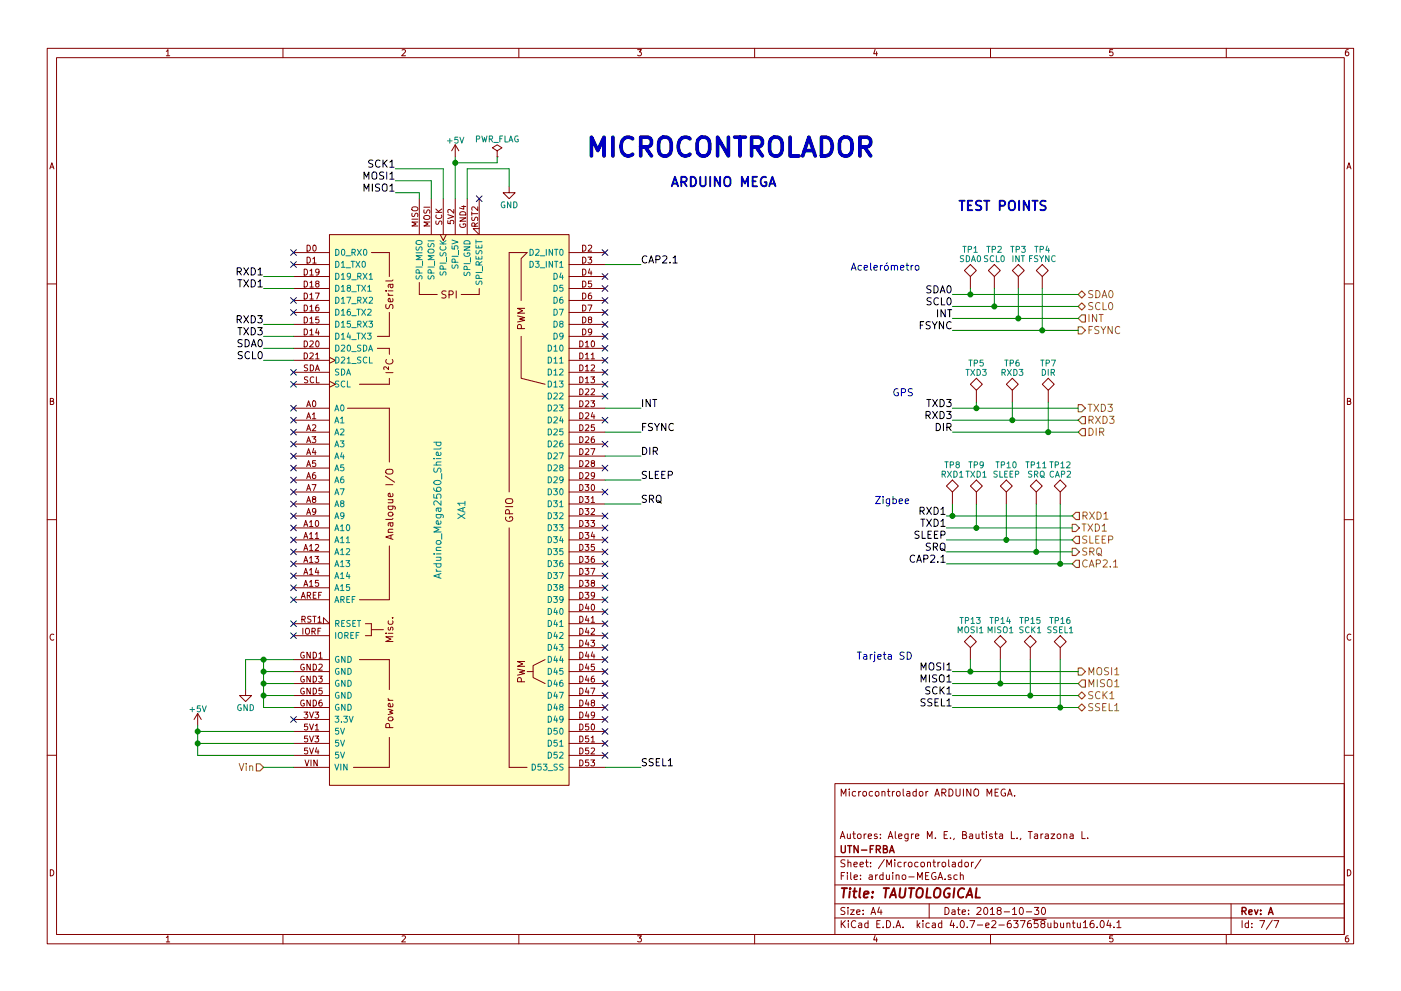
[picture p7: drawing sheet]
<svg xmlns="http://www.w3.org/2000/svg" width="297mm" height="210mm" viewBox="0 0 297 210" stroke-linecap="round" stroke-linejoin="round" font-family="sans-serif">
<g fill="none" stroke="#840000" stroke-width=".21">
<path d="M10 10.3h277v189.9h-277zM12 12.2h273v186.1h-273zM35.3 10.9l.3-.4v1.3M35.3 11.8h.7M60 10.3v1.9M85.2 10.6l.5-.1 .3 .4-.8 .9h.8M110 10.3v1.9M135.2 10.5h.8l-.4 .5 .3 .1 .1 .2-.1 .4-.2 .1-.5-.1M160 10.3v1.9M185.5 10.5l-.3 .9h.8M185.9 11v.8M210 10.3v1.9"/>
<path d="M235.9 10.5h-.6v.6h.6l.1 .5-.3 .2-.4-.1M260 10.3v1.9M285.9 10.5l-.4 .1-.2 .2-.1 .8 .3 .2 .4-.1 .1-.4-.1-.2-.4-.1-.3 .3M10.6 35.8l.4-1.3 .4 1.3M10.7 35.5h.6M96.5 30.7v2.6M96.5 30.7l-.7 1.3M96.5 30.7l.8 1.3M105.4 33.3h.1M105.4 32l1-.6-1-.7-1 .7 1 .6v1.3M107.9 39.6v1.3h1.3l-1.3 1.3-1.2-1.3h1.2M285.6 35.8l.4-1.3 .4 1.3"/>
<path d="M285.7 35.5h.6M62.2 53.6h7.6M62.2 56.1h7.6M62.2 58.7h7.6M64.5 59.6a.64 .64 0 0 1 .7 .7 .64 .64 0 0 1-.7 .6zM64.5 57.1a.64 .64 0 0 1 .7 .6 .64 .64 0 0 1-.7 .7zM65.1 52a.64 .64 0 0 1 .7 .6 .64 .64 0 0 1-.7 .7zM65.1 54.6a.64 .64 0 0 1 .7 .6 .64 .64 0 0 1-.7 .6zM65.7 60l.4-.4v1.3M65.7 57.4l.4-.3v1.3M65.7 58.4h.7M66.3 54.9l.4-.3v1.2"/>
<path d="M66.3 55.8h.7M66.4 52.1l.2-.1a.67 .67 0 0 1 .4 .6 .67 .67 0 0 1-.4 .7l-.3-.5zM67.6 57.6l-.2 .3-.4-.1v-.6l.4-.1 .2 .2v.8l-.3 .3h-.3M69.8 49.8h50.8v116.8h-50.8zM78.7 53.6h3.8zM82.5 53.6v5.1zM83.3 59.4l-.2 .2h-1.3M87.3 46.5h1.3M87.4 45.2v.6l.4 .1a.54 .54 0 0 1 .7-.6l.1 .2-.1 .4M87.4 44.1l.8-.2a.42 .42 0 0 1 .3 .2 .42 .42 0 0 1 0 .4l-.3 .2h-.7l-.2-.3zM88.6 47.1h-1.3l.9 .4-.9 .4h1.3M88.9 59.9v2.6z"/>
<path d="M88.9 42.2v7.6M89.9 44h1.2M89.9 45.9l.8-.2a.42 .42 0 0 1 .4 .2 .42 .42 0 0 1 0 .5l-.4 .2-.7-.1-.1-.2zM89.9 44.5v.6l.4 .1a.54 .54 0 0 1 .7-.6l.1 .1v.5M91.1 47.1h-1.2l.9 .4-.9 .4h1.2M91.4 42.2v7.6M92.4 45.1h1.3M92.4 44.3l.7 .8M92.5 46.9v.6h.4a.54 .54 0 0 1 .6-.6l.2 .2-.1 .5M92.5 45.6a.56 .56 0 0 0 .5 .8 .56 .56 0 0 0 .5-.8M93.3 49.8l.7 1.2 .6-1.2M93.7 44.3l-.8 .6"/>
<path d="M94 42.2v7.6M94.9 46.8v.6l.6 .1v-.7h.6l.1 .2-.1 .5M94.9 45.5l1.3 .5-1.3 .4M96.2 44.4v.8l-.9-.8-.4 .3 .1 .5M96.5 42.2v7.6M97.5 46.2h1.3l-1.3 .7h1.3M97.5 47.5a.59 .59 0 0 0 .6 .8 .59 .59 0 0 0 .6-.8h-.5v.2M97.5 45.1a.69 .69 0 0 1 .8-.2 .69 .69 0 0 1 .5 .7h-1.3zM97.9 43.8h.9M98.3 43.6v.8l-.9-.3M99.1 42.2v7.6M100 45v.7"/>
<path d="M100 45.3h1.3M100.1 46.1v.6h.4a.54 .54 0 0 1 .7-.6l.1 .2-.1 .5M100.7 48l-.1-.6-.5-.1-.1 .7h1.3M101.3 43.9v.8l-.9-.8-.4 .2 .1 .5M101.3 47.3l-.6 .4M101.6 42.2v7.6l-1.3-1.3h1.3M107.9 53.6v50.8zM107.9 53.6h3.9l-1.3 1.3v8.8M120.6 53.6h7.7M120.6 56.1h7.7M120.6 58.7h7.7M123.5 52a.64 .64 0 0 1 .7 .6 .64 .64 0 0 1-.7 .7z"/>
<path d="M123.5 54.6a.64 .64 0 0 1 .7 .6 .64 .64 0 0 1-.7 .6zM123.5 57.1a.64 .64 0 0 1 .7 .6 .64 .64 0 0 1-.7 .7zM123.5 59.6a.64 .64 0 0 1 .7 .7 .64 .64 0 0 1-.7 .6zM124.7 54.6h.8l-.5 .4 .4 .1v.6l-.2 .1-.5-.1M124.7 52.1l.5-.1 .3 .4-.8 .9h.8M125 57l-.3 .9h.8M125.3 57.5v.9M125.4 59.6h-.6l-.1 .6h.7v.6l-.2 .1-.5-.1M204.5 57.4l1.2-1.3 1.3 1.3-1.3 1.3zM205.7 58.7v2.5M209.5 57.4l1.3-1.3 1.3 1.3-1.3 1.3zM210.8 58.7v2.5"/>
<path d="M214.6 57.4l1.3-1.3 1.3 1.3-1.3 1.3zM215.9 58.7v2.5M219.7 57.4l1.3-1.3 1.2 1.3-1.2 1.3zM221 58.7v2.5M10 60.2h2M62.2 61.2h7.6M62.2 63.7h7.6M62.2 66.3h7.6M62.2 68.8h7.6M62.2 71.4h7.6M62.2 73.9h7.6M62.2 76.4h7.6"/>
<path d="M62.2 79h7.6M64.5 72.3a.64 .64 0 0 1 .7 .7 .64 .64 0 0 1-.7 .6zM64.5 74.9a.64 .64 0 0 1 .7 .6 .64 .64 0 0 1-.7 .6zM64.5 69.8a.64 .64 0 0 1 .7 .6 .64 .64 0 0 1-.7 .7zM64.5 67.3a.64 .64 0 0 1 .7 .6 .64 .64 0 0 1-.7 .6zM64.5 64.7a.64 .64 0 0 1 .7 .6 .64 .64 0 0 1-.7 .7zM64.5 62.2a.64 .64 0 0 1 .7 .6 .64 .64 0 0 1-.7 .6zM65.2 77.5h-.6v.4a.54 .54 0 0 1 .6 .7l-.2 .1-.5-.1M65.7 72.4l.5-.1 .2 .4-.8 .9h.8M65.7 75l.5-.1 .2 .3-.8 .9h.8M65.7 70.1l.4-.3v1.3M65.7 67.6l.4-.3v1.2"/>
<path d="M65.7 65.1l.4-.4v1.3M65.7 62.5l.4-.3v1.2M65.7 71.1h.7M65.7 68.5h.7M65.7 66h.7M65.7 63.4h.7M65.7 60.9h.7M65.8 77.4a.64 .64 0 0 1 .7 .6 .64 .64 0 0 1-.7 .7zM66.9 62.2h.8l-.5 1.2M66.9 78.7l.4-1.3 .4 1.3M66.9 75.2l.4-.3v1.2M66.9 76.1h.7"/>
<path d="M67 78.3h.6M67 72.4l.2-.1a.67 .67 0 0 1 .5 .7 .67 .67 0 0 1-.5 .6l-.3-.5zM67.1 80v1.2h.6M67.2 60.2l-.3-.3 .1-.2h.6v.3l-.6 .2-.1 .2 .1 .4 .2 .1h.2l.2-.3v-.3l-.2-.1M67.2 69.7l-.3 .9h.8M67.5 64.7l-.3 .1-.2 .2-.1 .7 .3 .3 .4-.1-.1-.7h-.3l-.3 .2M67.5 70.2v.9M67.6 67.3h-.6l-.1 .5h.7v.6l-.2 .1-.5-.1M69.8 75.8l1.3 .6-1.3 .7M80 73.9h2.5zM80 71.4h2.5zM81.8 61.7h.1"/>
<path d="M81.8 79.1h1.5M81.9 64.6l-.1 .6 .1 .2h.5l.3-.7 .3-.1 .3 .3-.1 .6M81.9 76.3a.72 .72 0 0 0 .5 1 .72 .72 0 0 0 .9-.7l-.1-.3M82.3 62.2l.3 .5M82.3 62.7h1M82.3 61.7h1M82.4 77.8v.6l-.7-.6-.3 .2v.4M82.5 73.9v1.3zM82.5 66.3v5.1zM82.7 60.3l.1 .7a.3 .3 0 0 0 .5-.2l-.1-.5M83.2 63.4l.1 .4-.2 .2h-.7v-.6l.3-.1 .1 .7M83.3 60.3l-.9 .1v.6"/>
<path d="M88.9 62.5h3.8zM94.6 61.8l-.6-.1-.3 .3 .1 .4 .7 .3v.4l-.2 .1h-.6M95.2 62.5h.7l.2-.3-.1-.3-.2-.2h-.6v1.5M96.7 61.7v1.5M97.8 62.5h3.8zM101.6 61.2v1.3zM109.7 67l1.6 .4-1.1 .3 1.1 .3-1.6 .3M110.5 71.4v8.9l5.1 1.2M110.5 69.7v-.7l-.3-.2-.3 .1-.2 .2v.6h1.6M111.3 65.4h-1.6l1.1 .5-1.1 .5h1.6M120.6 61.2h7.7M120.6 63.7h7.7"/>
<path d="M120.6 66.3h7.7M120.6 68.8h7.7M120.6 71.4h7.7M120.6 73.9h7.7M120.6 76.4h7.7M120.6 79h7.7M122.9 72.3a.64 .64 0 0 1 .7 .7 .64 .64 0 0 1-.7 .6zM122.9 74.9a.64 .64 0 0 1 .7 .6 .64 .64 0 0 1-.7 .6zM122.9 77.4a.64 .64 0 0 1 .7 .6 .64 .64 0 0 1-.7 .7zM122.9 80a.64 .64 0 0 1 .7 .6 .64 .64 0 0 1-.7 .6zM123.5 62.2a.64 .64 0 0 1 .7 .6 .64 .64 0 0 1-.7 .6zM123.5 64.7a.64 .64 0 0 1 .7 .6 .64 .64 0 0 1-.7 .7z"/>
<path d="M123.5 67.3a.64 .64 0 0 1 .7 .6 .64 .64 0 0 1-.7 .6zM123.5 69.8a.64 .64 0 0 1 .7 .6 .64 .64 0 0 1-.7 .7zM124.1 72.7l.4-.4v1.3M124.1 75.2l.4-.3v1.2M124.1 77.8l.4-.4v1.3M124.1 73.6h.7M124.1 76.1h.7M124.1 78.7h.7M124.7 64.7h.8l-.5 1.3M125 67.8l-.3-.2 .1-.3 .6 .1v.3l-.6 .1-.1 .2 .1 .4 .2 .1h.2l.3-.2-.1-.4-.2-.1M125.3 80h.8l-.5 .4 .4 .1v.6l-.2 .1-.5-.1M125.3 62.2h-.3l-.2 .3-.1 .7 .3 .2 .4-.1-.1-.6h-.3l-.3 .2"/>
<path d="M125.3 75.2l.4-.3v1.2M125.3 77.5l.5-.1 .3 .4-.8 .9h.8M125.3 76.1h.8M125.5 70.3l-.3 .3-.4-.1v-.6l.4-.1 .3 .2-.1 .8-.3 .3h-.3M125.5 72.4l.1-.1a.67 .67 0 0 1 .5 .7 .67 .67 0 0 1-.5 .6l-.3-.5zM285 60.2h2M10.7 85.1h.5l.1-.5-.6-.1v1.3h.5l.2-.4-.3-.3M62.2 86.6h7.6M62.2 89.1h7.6M62.2 91.7h7.6M62.2 94.2h7.6M62.2 96.8h7.6"/>
<path d="M62.2 99.3h7.6M62.2 81.5h7.6M65 86.3l.4-1.3 .5 1.3M65 88.8l.4-1.2 .5 1.2M65 91.4l.4-1.3 .5 1.3M65 93.9l.4-1.2 .5 1.2M65 96.5l.4-1.3 .5 1.3M65 99l.4-1.3 .5 1.3M65.2 85.9h.5M65.2 88.5h.5M65.2 91h.5M65.2 93.5h.5"/>
<path d="M65.2 96.1h.5M65.2 98.6h.5M65.3 80h-.7v.4a.54 .54 0 0 1 .6 .7l-.2 .1-.5-.1M66.2 92.7h.8l-.5 .4 .4 .1v.6l-.2 .1-.5-.1M66.2 87.9l.4-.3v1.2M66.2 90.2l.5-.1 .3 .4-.8 .9h.8M66.2 88.8h.8M66.3 85.1l.2-.1a.67 .67 0 0 1 .5 .7 .67 .67 0 0 1-.5 .6l-.3-.5zM66.5 95.1l-.3 .9h.8M66.5 80.1a.56 .56 0 0 0-.7 .5 .56 .56 0 0 0 .7 .5M66.8 95.6v.9M66.9 97.7h-.6l-.1 .6h.7v.6l-.2 .1-.5-.1"/>
<path d="M69.8 80.9l1.3 .6-1.3 .7M73.7 86.6h8.8v11.4M76.2 81.5h6.3zM81.9 99.8a.99 .99 0 0 1 1.4 .1 .53 .53 0 0 1-.5 .7h-.5a.52 .52 0 0 1-.4-.8zM82.5 80.3v1.2zM120.6 86.6h7.7M120.6 89.1h7.7M120.6 91.7h7.7M120.6 94.2h7.7M120.6 96.8h7.7M120.6 99.3h7.7M120.6 84.1h7.7"/>
<path d="M120.6 81.5h7.7M122.9 82.5a.64 .64 0 0 1 .7 .6 .64 .64 0 0 1-.7 .7zM122.9 85a.64 .64 0 0 1 .7 .7 .64 .64 0 0 1-.7 .6zM122.9 87.6a.64 .64 0 0 1 .7 .6 .64 .64 0 0 1-.7 .6zM122.9 90.1a.64 .64 0 0 1 .7 .6 .64 .64 0 0 1-.7 .7zM122.9 92.7a.64 .64 0 0 1 .7 .6 .64 .64 0 0 1-.7 .6zM122.9 95.2a.64 .64 0 0 1 .7 .6 .64 .64 0 0 1-.7 .7zM122.9 97.7a.64 .64 0 0 1 .7 .7 .64 .64 0 0 1-.7 .6zM124.1 82.6l.5-.1 .2 .3-.7 1h.7M124.1 80.3l.4-.3v1.2M124.1 85.1l.5-.1 .2 .4-.7 .9h.7M124.1 87.7l.5-.1 .2 .3-.7 .9h.7"/>
<path d="M124.1 90.2l.5-.1 .2 .4-.7 .9h.7M124.1 92.8l.5-.1 .2 .3-.7 .9h.7M124.1 95.3l.5-.1 .2 .3-.7 1h.7M124.1 97.8l.5-.1 .2 .4-.7 .9h.7M124.1 81.2h.7M125.3 85h.8l-.5 .5 .4 .1v.6l-.2 .1-.5-.1M125.3 95.2h.8l-.5 1.3M125.3 82.6l.5-.1 .3 .3-.8 1h.8M125.6 98.3l-.3-.3 .2-.2h.5v.3l-.5 .2-.2 .2 .1 .4 .2 .1h.2l.3-.3-.1-.3-.2-.1M125.6 87.5l-.3 .9h.8M125.9 92.7h-.3l-.2 .3-.1 .7 .3 .2 .4-.1-.1-.6-.3-.1-.3 .3M125.9 88v.8"/>
<path d="M126 90.1h-.6l-.1 .6h.7v.6l-.2 .1-.5-.1M205.7 81.5l1.3-1.2 1.3 1.2-1.3 1.3zM207 82.8v2.5M213.4 81.5l1.2-1.2 1.3 1.2-1.3 1.3zM214.6 82.8v2.5M221 81.5l1.2-1.2 1.3 1.2-1.3 1.3zM222.2 82.8v2.5M285.7 85.1h.5l.1-.5-.6-.1v1.3h.5l.2-.4-.3-.3M10 110.3h2M62.2 101.8h7.6M62.2 104.4h7.6M62.2 106.9h7.6"/>
<path d="M62.2 109.5h7.6M62.2 112h7.6M62.2 114.5h7.6M62.2 117.1h7.6M62.2 119.6h7.6M64.4 111.7l.4-1.3 .5 1.3M64.4 114.2l.4-1.2 .5 1.2M64.4 116.8l.4-1.3 .5 1.3M64.4 119.3l.4-1.2 .5 1.2M64.5 111.3h.6M64.5 113.9h.6M64.5 116.4h.6"/>
<path d="M64.5 118.9h.6M65 101.5l.4-1.2 .5 1.2M65 104.1l.4-1.3 .5 1.3M65 106.6l.4-1.2 .5 1.2M65 109.2l.4-1.3 .5 1.3M65.2 101.2h.5M65.2 103.7h.5M65.2 106.2h.5M65.2 108.8h.5M65.6 110.8l.4-.4v1.3M65.6 113.3l.4-.3v1.2M65.6 115.9l.4-.4v1.3"/>
<path d="M65.6 118.4l.4-.3v1.2M65.6 111.7h.7M65.6 114.2h.7M65.6 116.8h.7M65.6 119.3h.7M66.2 102.8h.8l-.5 1.3M66.5 105.9l-.3-.2 .1-.2h.6v.3l-.6 .1-.1 .2 .1 .4 .2 .1h.2l.3-.2-.1-.4-.2-.1M66.8 118.1h.8l-.5 .4 .4 .1v.6l-.2 .1-.5-.1M66.8 100.3h-.3l-.2 .3-.1 .7 .3 .2 .4-.1-.1-.6h-.3l-.3 .2M66.9 113.3l.3-.3v1.2M66.9 115.6l.4-.1 .3 .4-.8 .9h.8M66.9 114.2h.7"/>
<path d="M67 108.4l-.3 .3-.4-.1v-.6l.4-.1 .3 .2-.1 .8-.3 .3h-.3M67 110.5l.1-.1a.67 .67 0 0 1 .5 .7 .67 .67 0 0 1-.5 .6l-.2-.5zM81.7 101l2 1.3M81.8 102.8h1.5M82.3 107.4h1.2l.3 .3-.1 .3M82.3 112.9h1M82.3 106h1M82.4 108.8l.6-.1 .3 .5-.3 .3h-.4l-.3-.3zM82.4 107.4l-.1 .4 .3 .3 .6-.1v-.6M82.5 115.8v11.4M82.7 110.9l.1 .7a.3 .3 0 0 0 .5-.2l-.1-.5M82.9 113.6v.7"/>
<path d="M83.2 106l.1 .2-.1 .4-.9 .1M83.2 104.7l.1 .5-.2 .2-.7-.1v-.6l.3-.1 .1 .8M83.3 113.4l-1.5 .5 1.5 .5M83.3 112.3h-.8a.37 .37 0 0 0-.2 .3 .37 .37 0 0 0 .1 .3M83.3 110.9l-.9 .1v.6M83.3 110l-.2 .2h-1.3M107.2 107.5h1.5M107.3 109.7a.71 .71 0 0 0 .6 .9 .71 .71 0 0 0 .7-.9l-.5-.1v.4M107.3 106a.99 .99 0 0 1 1.4 .2 .53 .53 0 0 1-.5 .6h-.5a.52 .52 0 0 1-.4-.8zM107.9 112v50.8zM108 109l-.1-.7-.2-.2-.4 .1-.1 .2v.6h1.5M120.6 101.8h7.7"/>
<path d="M120.6 104.4h7.7M120.6 106.9h7.7M120.6 109.5h7.7M120.6 112h7.7M120.6 114.5h7.7M120.6 117.1h7.7M120.6 119.6h7.7M122.9 102.8a.64 .64 0 0 1 .7 .6 .64 .64 0 0 1-.7 .7zM122.9 105.4a.64 .64 0 0 1 .7 .6 .64 .64 0 0 1-.7 .6zM122.9 107.9a.64 .64 0 0 1 .7 .6 .64 .64 0 0 1-.7 .7zM122.9 110.4a.64 .64 0 0 1 .7 .7 .64 .64 0 0 1-.7 .6zM122.9 113a.64 .64 0 0 1 .7 .6 .64 .64 0 0 1-.7 .6z"/>
<path d="M122.9 115.5a.64 .64 0 0 1 .7 .6 .64 .64 0 0 1-.7 .7zM122.9 118.1a.64 .64 0 0 1 .7 .6 .64 .64 0 0 1-.7 .6zM122.9 100.3a.64 .64 0 0 1 .7 .6 .64 .64 0 0 1-.7 .6zM124.1 102.8h.7l-.4 .5 .4 .1v.6l-.2 .1-.5-.1M124.1 105.4h.7l-.4 .4 .4 .1v.6l-.2 .1-.5-.1M124.1 107.9h.7l-.4 .5 .4 .1v.5l-.2 .2-.5-.2M124.1 110.4h.7l-.4 .5 .4 .1v.6l-.2 .1-.5-.1M124.1 113h.7l-.4 .5 .4 .1v.5l-.2 .1-.5-.1M124.1 115.5h.7l-.4 .5 .4 .1v.6l-.2 .1-.5-.1M124.1 118.1h.7l-.4 .4 .4 .1v.6l-.2 .1-.5-.1M124.1 100.4l.5-.1 .2 .3-.7 .9h.7M125.3 110.4h.8l-.5 .5 .4 .1v.6l-.2 .1-.5-.1"/>
<path d="M125.3 105.7l.4-.3v1.2M125.3 108l.5-.1 .3 .3-.8 1h.8M125.3 106.6h.8M125.5 102.9l.1-.1a.67 .67 0 0 1 .5 .6 .67 .67 0 0 1-.5 .7l-.3-.5zM125.6 112.9l-.3 .9h.8M125.9 118.1h-.3l-.2 .3-.1 .7 .3 .2 .4-.1-.1-.6-.3-.1-.3 .3M125.9 113.4v.8M126 115.5h-.6l-.1 .6h.7v.6l-.2 .1-.5-.1M126.1 100.8l-.3 .3-.3-.1-.1-.6 .4-.1 .3 .2-.1 .7-.3 .3h-.2M200.7 103.1l1.2-1.3 1.3 1.3-1.3 1.3zM201.9 104.4v2.5M205.7 103.1l1.3-1.3 1.3 1.3-1.3 1.3z"/>
<path d="M207 104.4v2.5M212.1 103.1l1.3-1.3 1.2 1.3-1.2 1.3zM213.4 104.4v2.5M218.4 103.1l1.3-1.3 1.3 1.3-1.3 1.3zM219.7 104.4v2.5M223.5 103.1l1.3-1.3 1.3 1.3-1.3 1.3zM224.8 104.4v2.5M285 110.3h2M11.4 134.6a.58 .58 0 0 0-.8 .6 .58 .58 0 0 0 .8 .5M62.2 132.3h7.6l-1.2-1.2v1.2M62.2 134.9h7.6M62.2 122.2h7.6"/>
<path d="M62.2 139.9h7.6M62.2 124.7h7.6M62.2 127.2h7.6M63.9 126.9l.4-1.2 .4 1.2M64 131.4l.6-.1 .1-.4-.7-.1v1.2M64 126.6h.6M64.2 133.3v1.3M64.3 131.4l.4 .6M64.4 121.9l.4-1.3 .5 1.3M64.4 124.4l.4-1.3 .5 1.3M64.5 138.4a.59 .59 0 0 0-.8 .6 .59 .59 0 0 0 .8 .6v-.5h-.2M64.5 121.5h.6"/>
<path d="M64.5 124h.6M64.8 133.5l.2-.2h.4l.2 .8a.42 .42 0 0 1-.2 .4 .42 .42 0 0 1-.5 0l-.1-.4zM65.2 126.3h.6v-.5l-.6-.1v1.2M65.5 126.3l.4 .6M65.6 120.9l.4-.3v1.3M65.6 123.5l.4-.4v1.3M65.6 121.9h.7M65.6 124.4h.7M65.8 138.4v1.2l-.7-1.2v1.2M65.9 130.8h-.6v.4a.54 .54 0 0 1 .6 .7l-.2 .1-.5-.1M66.1 134l.7-.1v-.5l-.7-.1v1.3M66.3 130.8h.7"/>
<path d="M66.4 138.4a.64 .64 0 0 1 .7 .6 .64 .64 0 0 1-.7 .6zM66.4 126.3h.5M66.4 134l.5 .6M66.7 130.8v1.2M67 125.7h-.6v1.2h.6M67.1 120.5l-.2 .9h.7M67.4 131.1l.4-.3v1.2M67.4 132h.7M67.4 133.9h.4M67.4 121v.9M67.5 123.1h-.6v.6h.6v.6l-.2 .1-.4-.1M67.6 126.3h.4"/>
<path d="M67.6 138.7l.4-.3v1.2M67.6 139.6h.7M68 133.3h-.6v1.3M68.2 125.7h-.6v1.2M76.2 139.9h6.3zM76.2 127.2h6.3zM77.5 134.9h1.2zM77.5 132.3h1.2zM78.7 133.6h2.6zM78.7 132.3v2.6zM81.8 134.4h.1M82.3 134.4h1"/>
<path d="M82.4 133.1l-.1 .4 .2 .2 .2-.1 .2-.5h.3v.6M82.4 131.7l-.1 .5 .3 .3 .6-.2v-.6M82.5 139.9v6.4zM83.2 131.1h.1M83.3 135.1h-1.5l1.1 .5-1.1 .5h1.5M115.6 139.9l-2.6 1.3v2.6l2.6 1.2M120.6 129.8h7.7M120.6 132.3h7.7M120.6 134.9h7.7M120.6 137.4h7.7M120.6 122.2h7.7M120.6 139.9h7.7"/>
<path d="M120.6 124.7h7.7M120.6 127.2h7.7M122.9 128.2a.64 .64 0 0 1 .7 .6 .64 .64 0 0 1-.7 .7zM122.9 130.8a.64 .64 0 0 1 .7 .6 .64 .64 0 0 1-.7 .6zM122.9 133.3a.64 .64 0 0 1 .7 .6 .64 .64 0 0 1-.7 .7zM122.9 135.8a.64 .64 0 0 1 .7 .7 .64 .64 0 0 1-.7 .6zM122.9 138.4a.64 .64 0 0 1 .7 .6 .64 .64 0 0 1-.7 .6zM122.9 120.6a.64 .64 0 0 1 .7 .6 .64 .64 0 0 1-.7 .7zM122.9 123.1a.64 .64 0 0 1 .7 .7 .64 .64 0 0 1-.7 .6zM122.9 125.7a.64 .64 0 0 1 .7 .6 .64 .64 0 0 1-.7 .6zM124.1 120.6h.7l-.4 .5 .4 .1v.5l-.2 .2-.5-.2M124.1 123.1h.7l-.4 .5 .4 .1v.6l-.2 .1-.5-.1"/>
<path d="M124.1 125.7h.7l-.4 .5 .4 .1v.5l-.2 .1-.5-.1M124.4 128.1l-.3 1h.8M124.4 130.7l-.3 .9h.8M124.4 133.2l-.3 .9h.8M124.4 135.8l-.3 .9h.8M124.4 138.3l-.3 .9h.8M124.7 128.6v.9M124.7 131.2v.8M124.7 133.7v.9M124.7 136.2v.9M124.7 138.8v.8M125.3 135.8h.8l-.5 .5 .4 .1v.6l-.2 .1-.5-.1"/>
<path d="M125.3 120.6h.8l-.5 1.3M125.3 131.1l.4-.3v1.2M125.3 133.4l.5-.1 .3 .3-.8 1h.8M125.3 132h.8M125.5 128.3l.1-.1a.67 .67 0 0 1 .5 .6 .67 .67 0 0 1-.5 .7l-.3-.5zM125.6 123.7l-.3-.3 .1-.2h.6v.3l-.5 .2-.2 .2 .1 .4 .2 .1h.2l.3-.3-.1-.3-.2-.1M125.6 138.3l-.3 .9h.8M125.9 138.8v.8M126.1 126.2l-.3 .3-.3-.1-.1-.6 .4-.1 .3 .2-.1 .7-.3 .3h-.2M204.5 136.1l1.2-1.2 1.3 1.2-1.3 1.3zM205.7 137.4v2.5M210.8 136.1l1.3-1.2 1.3 1.2-1.3 1.3z"/>
<path d="M212.1 137.4v2.5M217.2 136.1l1.2-1.2 1.3 1.2-1.3 1.3zM218.4 137.4v2.5M223.5 136.1l1.3-1.2 1.3 1.2-1.3 1.3zM224.8 137.4v2.5M286.4 134.6a.58 .58 0 0 0-.8 .6 .58 .58 0 0 0 .8 .5M41.9 151.4l-.8 1.2M41.9 151.4v2.5M41.9 151.4l.8 1.2M52.1 146.3v1.3h1.2l-1.2 1.2-1.3-1.2h1.3M62.2 142.5h7.6M62.2 155.2h7.6"/>
<path d="M62.2 157.7h7.6M62.2 152.6h7.6M62.2 145h7.6M62.2 147.6h7.6M62.2 150.1h7.6M64.5 151.1h.8l-.5 .5 .4 .1v.5l-.2 .1-.5-.1M64.5 141a.59 .59 0 0 0-.8 .5 .59 .59 0 0 0 .8 .6v-.5h-.2M64.5 143.5a.59 .59 0 0 0-.8 .6 .59 .59 0 0 0 .8 .5v-.4h-.2M64.5 146a.59 .59 0 0 0-.8 .6 .59 .59 0 0 0 .8 .6v-.5h-.2M64.5 148.6a.59 .59 0 0 0-.8 .6 .59 .59 0 0 0 .8 .5v-.5h-.2M65.2 153.6h-.6l-.1 .6h.7v.6l-.2 .1-.5-.1M65.2 156.2h-.6l-.1 .5h.7v.6l-.2 .1-.5-.1"/>
<path d="M65.2 158.7h-.6l-.1 .6h.7v.5l-.2 .2-.5-.2M65.6 153.6l.4 1.3 .5-1.3M65.6 151.1l.4 1.2 .5-1.2M65.6 156.2l.4 1.2 .5-1.2M65.6 158.7l.4 1.3 .5-1.3M65.8 140.9v1.3l-.7-1.3v1.3M65.8 143.5v1.2l-.7-1.2v1.2M65.8 146v1.3l-.7-1.3v1.3M65.8 148.5v1.3l-.7-1.3v1.3M66.4 140.9a.64 .64 0 0 1 .7 .6 .64 .64 0 0 1-.7 .7zM66.4 143.5a.64 .64 0 0 1 .7 .6 .64 .64 0 0 1-.7 .6zM66.4 146a.64 .64 0 0 1 .7 .6 .64 .64 0 0 1-.7 .7z"/>
<path d="M66.4 148.5a.64 .64 0 0 1 .7 .7 .64 .64 0 0 1-.7 .6zM66.8 151.1h.8l-.5 .5 .4 .1v.5l-.2 .1-.5-.1M66.8 156.2h.8l-.5 .4 .4 .1v.6l-.2 .1-.5-.1M66.9 154l.3-.4v1.3M66.9 154.9h.7M67.1 158.6l-.2 .9h.7M67.4 159.1v.9M67.5 143.5h.8l-.4 .4 .4 .1v.6l-.2 .1-.6-.1M67.6 141l.5-.1 .2 .4-.8 .9h.8M68.2 148.5l-.4 .1-.1 .2-.1 .7 .2 .3 .5-.1-.1-.6-.4-.1-.2 .2M68.3 146h-.6l-.1 .6h.7v.5l-.2 .2-.5-.2M82.3 150.5l1 .2-.7 .3 .7 .3-1 .3"/>
<path d="M82.3 148.2l.3 .4M82.3 148.6h1M82.4 152.2h.8l.1 .2-.1 .4-.2 .1h-.6l-.1-.3zM82.5 156.5v6.3zM82.6 154.4l-.1-.8-.2-.1-.4 .1-.1 .2v.6h1.5M83.2 149.3l.1 .4-.2 .3-.7-.1v-.6l.3-.1 .1 .8M109.7 142l1.6 .3-1.1 .3 1.1 .3-1.6 .4M110.5 144.6v-.7l-.3-.1h-.3l-.2 .3v.5h1.6M111.3 140.4h-1.6l1.1 .5-1.1 .5h1.6M111.8 142.5h1.2M120.6 142.5h7.7M120.6 155.2h7.7"/>
<path d="M120.6 157.7h7.7M120.6 152.6h7.7M120.6 145h7.7M120.6 147.6h7.7M120.6 150.1h7.7M122.9 153.6a.64 .64 0 0 1 .7 .6 .64 .64 0 0 1-.7 .7zM122.9 156.2a.64 .64 0 0 1 .7 .6 .64 .64 0 0 1-.7 .6zM122.9 158.7a.64 .64 0 0 1 .7 .6 .64 .64 0 0 1-.7 .7zM122.9 140.9a.64 .64 0 0 1 .7 .6 .64 .64 0 0 1-.7 .7zM122.9 143.5a.64 .64 0 0 1 .7 .6 .64 .64 0 0 1-.7 .6zM122.9 146a.64 .64 0 0 1 .7 .6 .64 .64 0 0 1-.7 .7zM122.9 148.5a.64 .64 0 0 1 .7 .7 .64 .64 0 0 1-.7 .6z"/>
<path d="M122.9 151.1a.64 .64 0 0 1 .7 .6 .64 .64 0 0 1-.7 .6zM124.4 140.8l-.3 1h.8M124.4 143.4l-.3 .9h.8M124.4 145.9l-.3 .9h.8M124.4 148.5l-.3 .9h.8M124.4 151l-.3 .9h.8M124.7 141.3v.9M124.7 143.9v.8M124.7 146.4v.9M124.7 148.9v.9M124.7 151.5v.8M124.8 153.6h-.6l-.1 .6h.7v.6l-.2 .1-.5-.1"/>
<path d="M124.8 156.2h-.6l-.1 .5h.7v.6l-.2 .1-.5-.1M124.8 158.7h-.6l-.1 .6h.7v.5l-.2 .2-.5-.2M125.3 146h.8l-.5 1.3M125.3 156.5l.4-.3v1.2M125.3 158.8l.5-.1 .3 .3-.8 1h.8M125.3 157.4h.8M125.5 153.7l.1-.1a.67 .67 0 0 1 .5 .6 .67 .67 0 0 1-.5 .7l-.3-.5zM125.6 149.1l-.3-.3 .2-.2h.5v.3l-.5 .2-.2 .2 .1 .4 .2 .1h.2l.3-.3-.1-.3-.2-.1M125.9 143.5h-.3l-.2 .3-.1 .7 .3 .2 .4-.1-.1-.6-.3-.1-.3 .3M126 140.9h-.6l-.1 .6h.7v.6l-.2 .1-.5-.1M126.1 151.6l-.3 .3-.3-.1-.1-.6 .4-.1 .3 .2-.1 .7-.3 .3h-.2M10 160.2h2"/>
<path d="M62.2 162.8h7.6M62.2 160.3h7.6M64.7 161.2l.4 1.3 .4-1.3M65.9 161.2v1.3M67.3 161.2v1.3l-.8-1.3v1.3M74.9 162.8h7.6zM107.9 162.8h3.9M120.6 162.8h7.7M120.6 160.3h7.7M122.9 161.2a.64 .64 0 0 1 .7 .7 .64 .64 0 0 1-.7 .6zM124.8 161.2h-.6l-.1 .6h.7v.6l-.2 .1-.5-.1M125.3 161.2h.8l-.5 .5 .4 .1v.6l-.2 .1-.5-.1"/>
<path d="M177 166.3h108v32h-108zM178.2 177.9l.4-1.5 .5 1.5M178.3 177.5h.7M178.4 168.9v-1.5l.5 1.1 .4-1.1v1.5M179.7 176.9v.9l.4 .1 .2-.1M180.1 167.4v.2M180.1 167.9v1M180.3 176.9v1M180.8 176.9h.6M181 176.4v1.3l.4 .2M181.4 168l-.4-.1-.3 .3 .1 .6 .2 .1 .4-.1M181.9 177.1l.2-.2 .4 .2 .1 .5-.2 .2-.3 .1-.2-.1z"/>
<path d="M182.1 167.9v1M182.5 167.9l-.4 .3M183 168l.2-.1 .4 .1 .1 .6-.1 .2-.4 .1-.2-.1zM183.2 176.9v1M183.6 176.9l-.4 .3M184.1 177.4l.7-.1-.1-.3-.4-.1-.2 .2v.7h.6M185 168l-.4-.1-.3 .3 .1 .6 .2 .1 .4-.1M185.6 168l.3-.1 .4 .1 .1 .6-.2 .2-.3 .1-.3-.1zM186 177l-.4-.1-.2 .2v.3l.6 .1v.3h-.6M186.7 177.8v.1M186.7 177v.1M187 168l.2-.1 .4 .1v.9"/>
<path d="M187 167.9v1M188.1 167.9h.6M188.3 177.9l.5-1.5 .5 1.5M188.3 167.4v1.3l.4 .2M188.4 177.5h.8M189.2 167.9v1M189.6 167.9l-.4 .3M189.8 176.4v1.3l.2 .2M190.1 168l.2-.1 .5 .1 .1 .6-.2 .2-.4 .1-.2-.1zM190.5 177.4l.7-.1v-.3l-.4-.1-.3 .2 .1 .7h.6M191.5 167.4v1.3l.2 .2M192.3 168h.6v.9"/>
<path d="M192.5 176.9v1.4l-.2 .1h-.4M192.5 177l-.4-.1-.3 .3 .1 .6 .2 .1 .4-.1M192.9 168.3l-.7 .2 .2 .4 .5-.1M193.2 176.9v1M193.7 176.9l-.5 .3M194.1 177.4l.7-.1v-.3l-.5-.1-.2 .2 .1 .7h.6M194.3 168l-.5-.1-.3 .3 .1 .6 .2 .1 .5-.1M194.3 167.4v1.5M195 168l.2-.1 .4 .1 .1 .6-.1 .2-.4 .1-.2-.1zM196.3 167.9v1M196.6 177.9v-1.5l.5 1.1 .5-1.1v1.5M196.7 167.9l-.4 .3"/>
<path d="M198.2 168.9l.5-1.5 .5 1.5M198.3 177.8v.1M198.3 168.5h.7M199.7 168.2l.7-.1 .2-.2-.1-.3-.2-.2h-.6v1.5M200.1 168.2l.5 .7M200.2 177.1h.5M200.9 176.4h-.7v1.5h.7M201.2 167.4a.76 .76 0 0 1 .9 .8 .76 .76 0 0 1-.9 .7zM201.5 177.8v.1M202.3 177.8l-.1 .3M202.7 167.4v1.2l.3 .3h.3l.3-.3v-1.2M204.1 177.1l.7-.1v-.4l-.2-.2h-.5v1.5h.6l.2-.1 .1-.4-.4-.3"/>
<path d="M204.3 167.4v1.5M205.6 177h.6v.9M205.8 167.4v1.5l-.8-1.5v1.5M206.2 177.3l-.7 .3 .2 .3 .5-.1M206.6 167.6l.2-.2a.53 .53 0 0 1 .7 .5v.5a.51 .51 0 0 1-.8 .4 1.05 1.05 0 0 1-.1-1.2zM206.9 176.9l.1 .9 .4 .1 .2-.1M207.6 176.9v1M208.1 176.9h.5M208.3 176.4v1.3l.3 .2M209.1 176.4v.2M209.1 176.9v1M209.3 168.9v-1.5l.5 1.1 .5-1.1v1.5"/>
<path d="M210.4 177l-.4-.1-.2 .2 .1 .3 .5 .1v.3h-.6M210.9 176.9h.5M211 168.1h.5M211.1 176.4v1.3l.3 .2M211.7 167.4h-.7v1.5h.7M211.9 177h.6l.1 .9M212.6 177.3l-.7 .3 .2 .3 .5-.1M213.1 167.5a.69 .69 0 0 0-.9 .7 .69 .69 0 0 0 1 .6v-.5h-.3M213.6 168.9l.5-1.5 .5 1.5M213.7 168.5h.8M214.4 176.4v1.5h.7M215.1 168.8v.1"/>
<path d="M215.6 177.8v.1M216.4 177.8l-.1 .3M218 176.4h.8M218.4 176.4v1.5M219.4 177h.5l.1 .9M220 177.3l-.7 .3 .2 .3 .5-.1M220.7 176.9v1M221.1 176.9l-.4 .3M221.6 177h.6l.1 .9M222.3 177.3l-.7 .3 .2 .3 .5-.1M222.8 176.9h.8l-.8 1h.8M224.2 177.1l.2-.2 .4 .2 .1 .5-.1 .2-.4 .1-.2-.1z"/>
<path d="M225.6 177.1l.2-.2 .3 .1 .1 .9M225.6 176.9v1M226.9 177h.6v.9M227.5 177.3l-.7 .3 .3 .3 .4-.1M229.4 176.4v1.5h.7M230.6 177.8v.1M285 160.2h2M10.7 184.5a.65 .65 0 0 1 .7 .7 .65 .65 0 0 1-.7 .6zM35.3 198.9l.3-.4v1.3M35.3 199.8h.7M60 198.3v1.9M85.2 198.6l.5-.1 .3 .4-.8 .9h.8"/>
<path d="M110 198.3v1.9M135.2 198.5h.8l-.4 .5 .3 .1 .1 .2-.1 .4-.2 .1-.5-.1M160 198.3v1.9M177 194.8h108M177 191.8h108M177 187.8h108M177 181.8h108M178.4 195.3v1.5M178.4 185.8h.5M178.6 196l.6 .8M179.1 185.1h-.7v1.5M179.1 192.6l-.5-.1-.3 .3 .1 .3 .7 .4v.4l-.2 .1-.6-.1"/>
<path d="M179.1 182.5l-.5-.1-.3 .3 .1 .3 .7 .4v.4l-.2 .1-.6-.1M179.2 195.3l-.8 .9M179.7 185.1v.2M179.7 185.6v1M179.8 192.5v.2M179.8 183.1l.2-.2 .4 .1v.9M179.8 182.4v1.5M179.8 193v1M179.9 195.3v.2M179.9 195.8v1M180.3 193h.8l-.8 1h.8M180.4 185.1v1.3l.2 .2"/>
<path d="M181.1 183.4l.7-.1-.1-.3-.4-.1-.2 .2v.7h.6M181.1 186.1l.7-.1-.1-.3-.4-.1-.2 .2 .1 .7h.5M181.4 195.5a.71 .71 0 0 0-1 .5 .71 .71 0 0 0 .8 .8l.2-.1M181.6 193.5l.7-.1v-.3l-.4-.1-.3 .2 .1 .7h.6M182.1 195.9h.6v.9M182.3 183.4l.8-.1-.1-.3-.4-.1-.3 .2 .1 .7h.6M182.4 186.5v.1M182.4 185.7v.1M182.7 196.2l-.7 .3 .2 .3 .5-.1M183 193.9v.1M183 193.1v.1M183.5 182.9h.6"/>
<path d="M183.7 182.4v1.3l.4 .2M184 195.9l-.4-.1-.3 .3 .1 .6 .2 .1 .4-.1M184 195.3v1.5M184.3 185.7h.6v.9M184.6 183.8v.1M184.6 183v.1M184.7 194l.4-1.5 .5 1.5M184.8 193.6h.7M184.9 186l-.7 .3 .3 .3 .4-.1M185.5 198.5l-.3 .9h.8M185.6 185.6v1M185.9 199v.8"/>
<path d="M185.9 196h.5M186.1 185.6l-.5 .3M186.4 192.5l-.3 1h.9M186.6 195.3h-.7v1.5h.7M186.8 193v1M187.2 185.7l-.4-.1-.3 .3 .1 .6 .2 .1 .4-.1M187.2 185.1v1.5M187.2 196.7v.1M187.5 182.3l-1.3 2M187.9 185.6l.1 .9 .4 .1 .2-.1M188 195.3a.76 .76 0 0 1 .8 .8 .76 .76 0 0 1-.8 .7zM188 183.9v-1.5l.5 1.1 .5-1.1v1.5"/>
<path d="M188.6 185.6v1M189.3 185.1v.2M189.3 185.6v1M189.5 196.7v.1M189.7 182.4v.2M189.7 182.9v1M190 196.8l.4-1.5 .6 1.5M190 185.7l.2-.1 .4 .1v.9M190 185.6v1M190.1 196.4h.7M191.1 183l-.5-.1-.3 .3 .1 .6 .2 .1 .5-.1M191.3 185.7l.2-.1 .5 .1v.6l-.1 .2-.4 .1-.2-.1z"/>
<path d="M191.5 196.7v.1M191.7 182.9v1M192.2 182.9l-.5 .3M192.7 183.1l.2-.2 .4 .2 .1 .5-.2 .2-.3 .1-.2-.1zM192.7 186h1.1M194.5 195.3v1.5M194.5 186.6v-1.5l.5 1.1 .5-1.1v1.5M194.6 196.3l.4 .5M194.6 183l-.4-.1-.3 .3 .1 .6 .2 .1 .4-.1M195 195.8l-.5 .6M195.3 183.1l.2-.2 .4 .2 .1 .5-.1 .2-.4 .1-.2-.1zM195.7 195.3v.2"/>
<path d="M195.7 195.8v1M196.2 185.8h.5M196.6 183.1l.2-.2 .4 .1 .1 .9M196.6 182.9v1M197 185.1h-.8v1.5h.8M197 191.8v3M197 195.9l-.4-.1-.3 .3 .1 .6 .2 .1 .4-.1M197.7 195.9h.6v.9M197.8 182.9h.5M198 182.4v1.3l.3 .2M198.3 196.2l-.7 .3 .2 .3 .5-.1M198.4 185.2a.69 .69 0 0 0-.9 .7 .69 .69 0 0 0 1 .6v-.5h-.3"/>
<path d="M198.9 182.9v1M198.9 186.6l.5-1.5 .5 1.5M199 186.2h.7M199.3 182.9l-.4 .3M199.7 195.9l-.5-.1-.2 .3v.6l.2 .1 .5-.1M199.7 195.3v1.5M199.8 183.1l.2-.2 .4 .2 .1 .5-.1 .2-.4 .1-.2-.1zM200.4 192.5a.76 .76 0 0 1 .8 .8 .76 .76 0 0 1-.8 .7zM200.4 186.5v.1M201.1 182.4v1.3l.2 .2M201.6 185.7l-.4-.1-.2 .2 .1 .2 .5 .2v.3h-.6M201.8 195.2l-.4 1.1h1"/>
<path d="M201.9 193.1h.5l.1 .9M201.9 183h.6l.1 .9M202.2 195.8v1M202.5 193.4l-.7 .3 .2 .3 .5-.1M202.6 183.3l-.7 .3 .2 .3 .5-.1M202.9 196.7v.1M202.9 185.7l-.4-.1-.3 .3 .1 .6 .2 .1 .4-.1M203 193h.6M203.2 192.5v1.3l.4 .2M203.6 185.7l.2-.1 .4 .1v.9M203.6 185.1v1.5M203.8 195.4l.1-.1a.8 .8 0 0 1 .6 .8 .8 .8 0 0 1-.6 .7 .97 .97 0 0 1-.1-1.4z"/>
<path d="M203.9 183l-.4-.1-.3 .3 .1 .6 .2 .1 .4-.1M203.9 182.4v1.5M204 193.5l.7-.1-.1-.3-.4-.1-.2 .2 .1 .7h.5M204.6 183.1l.2-.2 .5 .2v.5l-.1 .2-.4 .1-.2-.1zM205.1 196.7v.1M205.4 193.9v.1M205.4 193.1v.1M205.6 195.3h1.1l-.7 1.5M206 182.9v1M206.4 182.9l-.4 .3M207.1 192.7l.6-.2 .3 .5-.9 1h.9M207.2 196.3h1.2"/>
<path d="M208 182.3l-1.3 2M208.7 192.7l.2-.2a.8 .8 0 0 1 .5 .8 .8 .8 0 0 1-.5 .7l-.3-.5zM209 196.3l.7-.1v-.3l-.5-.1-.2 .2 .1 .7h.6M210 193l.4-.5v1.5M210 194h.8M210 198.3v1.9M210.3 195.5l.6-.2 .3 .5-1 1h1M211.7 193.2l-.3-.3 .1-.2 .2-.2 .4 .1 .2 .2-.1 .2-.5 .2-.3 .3v.2l.3 .3h.3l.3-.3v-.2l-.3-.3M211.8 196.3h1.1M212.9 193.5h1.1M214.3 195.3l-.5 .1a1.11 1.11 0 0 0-.1 1.3l.4 .1 .3-.1v-.5l-.3-.3-.4 .1-.1 .2M214.7 193l.4-.5v1.5"/>
<path d="M214.7 194h.8M214.9 195.3h.9l-.5 .6 .5 .1v.7l-.2 .1-.7-.1M216.3 192.7l.2-.2a.8 .8 0 0 1 .5 .8 .8 .8 0 0 1-.5 .7l-.4-.5zM216.3 195.3h1l-.6 1.5M217.6 193.5h1.1M218.5 195.3l-.4 .1a1.11 1.11 0 0 0-.1 1.3l.4 .1 .2-.1 .1-.5-.3-.3-.4 .1-.2 .2M219 195.1h2.8M219.3 192.5h.9l-.5 .6 .5 .1v.7l-.2 .1-.7-.1M220 195.3h-.7v.7h.7l.1 .2-.1 .5-.2 .1-.5-.1M221 192.7l.2-.2a.8 .8 0 0 1 .5 .8 .8 .8 0 0 1-.5 .7l-.4-.5zM221 196l-.3-.3 .1-.2 .2-.2 .4 .1 .1 .2v.2l-.5 .2-.3 .3 .1 .4 .2 .1h.3l.2-.3v-.2l-.2-.3M222.2 195.8v.9l.4 .1 .2-.1"/>
<path d="M222.8 195.8v1M223.5 195.9l.5-.1 .2 .3-.1 .6h-.6M223.5 195.3v1.5M224.9 195.8v.9l.4 .1 .2-.1M225.5 195.8v1M226.2 196l.2-.2 .4 .1v.9M226.2 195.8v1M227.4 195.8h.5M227.6 195.3v1.3l.3 .2M228.4 195.8l.1 .9 .4 .1 .2-.1M229.1 195.8v1M229.7 195.8l.4-.5v1.5"/>
<path d="M229.7 196.8h.9M231.8 195.3l-.4 .1a1.11 1.11 0 0 0-.1 1.3l.4 .1 .2-.1 .1-.5-.3-.3-.4 .1-.2 .2M232.6 196.7v.1M233.4 195.5l.2-.2a.8 .8 0 0 1 .5 .8 .8 .8 0 0 1-.5 .7l-.4-.5zM235 195.2l-.3 1.1h.9M235.4 195.8v1M235.9 198.5h-.6v.7l.6-.1 .1 .5-.3 .2-.4-.1M236.2 196.7v.1M236.8 195.8l.4-.5v1.5M236.8 196.8h.9M260 198.3v1.9M261 191.8v6.5"/>
<path d="M263.3 195.3v1.5M264.7 195.9l-.4-.1-.3 .3 .1 .6 .2 .1 .4-.1M264.7 195.3v1.5M265.4 196.7v.1M265.4 195.9v.1M267.1 195.3h1l-.6 1.5M269.7 195.2l-1.2 2M270.1 195.3h1l-.6 1.5M285.7 184.5a.65 .65 0 0 1 .7 .7 .65 .65 0 0 1-.7 .6zM285.9 198.5l-.4 .1-.2 .3-.1 .7 .3 .2 .4-.1 .1-.4-.1-.2-.4-.1-.3 .3"/>
</g>
<g fill="none" stroke="#840000" stroke-width=".3">
<path d="M178.4 179.4v1.2l.2 .3h.3l.3-.3v-1.2M179.7 179.4h.9M180.1 179.4v1.5M181.9 179.4v1.5l-.8-1.5v1.5M185.2 179.4h-.7v1.5M182.7 180.4h1.1M184.5 180.1h.5M185.8 180.2l.7-.1 .2-.2-.1-.3-.2-.2h-.6v1.5M186.2 180.2l.5 .7M187.3 180.1l.7-.1v-.4l-.2-.2h-.5v1.5h.6l.2-.1 .1-.4-.4-.3M188.6 180.9l.5-1.5 .5 1.5M188.7 180.5h.7"/>
<path d="M263.3 193.3l.8-.1 .1-.2-.1-.3-.2-.2h-.6v1.5M263.7 193.3l.5 .7M264.8 193.5l.7-.1-.1-.3-.4-.1-.2 .2v.7h.6M266 193l.3 1 .4-1M267.3 193.9v.1M267.3 193.1v.1M268.9 194l.5-1.5 .5 1.5M269.1 193.6h.7"/>
</g>
<g fill="none" stroke="#840000" stroke-width=".41">
<path d="M178.5 188.4h1.1M179 188.4l-.2 2M180.2 189.1l-.2 1.3M180.3 188.4l-.1 .2 .2-.1-.1-.1-.1 .2M180.9 189.1h.7M181.2 188.4l-.2 1.8 .1 .1 .4 .1M182.4 188.4l-.2 1.8 .2 .2M183.2 189.8l.9-.2v-.4l-.6-.1-.3 .3v.9h.7M184.9 190.3v.1M185.1 189.2l-.1 .2-.1-.1 .2-.1-.1 .2M187.4 188.4h1.1M187.9 188.4l-.2 2"/>
<path d="M188.6 190.4l.9-2 .5 2M188.9 189.9h.9M190.9 188.4l-.2 1.7 .3 .3a.67 .67 0 0 0 .8-.3l.2-1.7M192.7 188.4h1.2M193.3 188.4l-.3 2M194.5 188.7a.66 .66 0 0 1 1.1 0 1.43 1.43 0 0 1-.6 1.7l-.5-.1a1.49 1.49 0 0 1 0-1.6zM196.6 188.4l-.2 2h.9M198.2 188.7a.66 .66 0 0 1 1.2 0 1.43 1.43 0 0 1-.6 1.7l-.6-.1a1.49 1.49 0 0 1 0-1.6zM201.4 188.5a1.02 1.02 0 0 0-1.2 .7 1.02 1.02 0 0 0 .5 1.2l.6-.1 .1-.7h-.4M202.4 188.4l-.3 2M204.4 188.6a.87 .87 0 0 0-1 0 .87 .87 0 0 0-.3 1 .69 .69 0 0 0 .3 .8 .69 .69 0 0 0 .8-.1M204.8 190.4l.9-2 .4 2"/>
<path d="M205.1 189.9h.9M207.1 188.4l-.3 2h1"/>
</g>
<path d="M69.8 49.8h50.8v116.8h-50.8z" fill="#ffffc2" stroke="#ffffc2" stroke-width=".21"/>
<g fill="none" stroke="#008484" stroke-width=".21">
<path d="M94.9 29.9h1M95.4 29.4v1M97.1 29.1h-.6l-.1 .6h.7v.5l-.2 .2-.5-.2M97.5 29.1l.4 1.3 .4-1.3M101 29.5l.6-.1 .1-.4-.7-.2v1.3M102.2 28.8l.3 1.3 .2-.9 .2 .9 .4-1.3M103.7 29.5l.6-.1 .1-.4-.7-.2v1.3M104 29.5l.4 .6M104.7 30.2h1M106 29.4h.4M106.6 28.8h-.6v1.3M107.1 28.8v1.3h.6"/>
<path d="M107.9 30.1l.4-1.3 .4 1.3M108 29.7h.6M109.8 28.9a.59 .59 0 0 0-.7 .6 .59 .59 0 0 0 .7 .5l.1-.4h-.2M71.2 52.9a.64 .64 0 0 1 .7 .6 .64 .64 0 0 1-.7 .7zM71.2 55.4a.64 .64 0 0 1 .7 .7 .64 .64 0 0 1-.7 .6zM71.2 58a.64 .64 0 0 1 .7 .6 .64 .64 0 0 1-.7 .7zM72.4 55.8l.3-.4v1.3M72.4 58.3l.3-.3v1.3M72.4 56.7h.7M72.4 59.3h.7M72.5 53l.2-.1a.67 .67 0 0 1 .4 .6 .67 .67 0 0 1-.4 .7l-.3-.5zM73.4 54.3h.9"/>
<path d="M73.4 56.8h.9M74.3 58.5l-.2 .3-.4-.1v-.6l.4-.1 .2 .2v.7l-.3 .4h-.3M74.4 55.4h.8M74.6 59.4h.9M74.6 53.6l.6-.1 .1-.5-.7-.1v1.3M74.8 55.4v1.3M74.9 53.6l.4 .6M75.5 55.4l.8 1.3M75.8 52.9l.8 1.3M75.8 58.6h.7v-.5l-.7-.1v1.3M76.1 58.6l.5 .7M76.3 55.4l-.8 1.3"/>
<path d="M76.6 52.9l-.8 1.3M76.9 55.5l.1-.1a.67 .67 0 0 1 .5 .7 .67 .67 0 0 1-.5 .6l-.2-.5zM77 58l.8 1.3M77.2 53l.1-.1a.67 .67 0 0 1 .5 .6 .67 .67 0 0 1-.5 .7l-.2-.5zM77.8 58l-.8 1.3M78.3 58.3l.3-.3v1.3M78.3 59.3h.7M88.2 56.7h1.3M88.2 53.6h1.3M88.3 58.5v.6l.4 .1a.54 .54 0 0 1 .7-.7l.1 .2-.1 .5M88.3 52.4v.6h.4a.54 .54 0 0 1 .7-.6l.1 .2-.1 .5M88.3 51.2l.8-.2a.42 .42 0 0 1 .3 .2 .42 .42 0 0 1 0 .5l-.3 .2-.7-.1-.2-.2z"/>
<path d="M88.9 57.9l-.1-.6h-.5l-.1 .6h1.3M89.5 54.2h-1.3l.9 .5-.9 .4h1.3M89.6 55.4v1M90.8 56.7h1.2M90.8 51.1h1.2M90.8 58.5v.6l.4 .1a.54 .54 0 0 1 .7-.7l.1 .2-.1 .5M90.8 53l.8-.1a.42 .42 0 0 1 .4 .2 .42 .42 0 0 1-.1 .4l-.3 .2-.7-.1-.1-.2zM90.8 51.7v.6h.4a.54 .54 0 0 1 .7-.6l.1 .2-.1 .5M91.4 57.9l-.1-.6h-.4l-.1 .6h1.2M92 54.2h-1.2l.8 .5-.8 .4h1.2M92.1 55.4v1M93.3 55.8h1.3"/>
<path d="M93.3 51.8h1.3M93.3 51l.7 .8M93.3 57.7v.6h.5a.54 .54 0 0 1 .6-.6l.2 .2-.1 .5M93.3 53.6v.6h.5a.54 .54 0 0 1 .6-.6l.2 .2-.1 .5M93.4 52.3a.56 .56 0 0 0 .5 .8 .56 .56 0 0 0 .5-.8M94 57.1l-.1-.6-.5-.1-.1 .7h1.3M94.6 51l-.8 .6M94.7 54.6v.9M95.8 52.2v.6l.6 .1v-.7h.6l.1 .2-.1 .5M95.8 50.9l1.3 .5-1.3 .4M95.8 54.4h1.3M95.9 56.2v.6l.4 .1a.54 .54 0 0 1 .7-.6l.1 .1-.1 .5"/>
<path d="M96.5 55.6l-.1-.6h-.5l-.1 .6h1.3M97.2 53.1v1M98.4 52.4h1.2l-1.2 .7h1.2M98.4 55.9h1.2M98.4 57.8v.6h.5a.54 .54 0 0 1 .6-.6l.1 .2v.5M98.4 53.7a.59 .59 0 0 0 .6 .7 .59 .59 0 0 0 .6-.7l-.5-.1v.3M98.4 51.3a.69 .69 0 0 1 .8-.2 .69 .69 0 0 1 .4 .7h-1.2zM99 57.2v-.6l-.5-.1-.1 .7h1.2M99.7 54.7v.9M100.9 54.4v.6h1.3v-.6M100.9 52v.6h1.3v-.6M100.9 57.8h1.3"/>
<path d="M100.9 50.9v.7M100.9 51.3h1.3M101 59.6v.6l.4 .1a.54 .54 0 0 1 .7-.6l.1 .2-.1 .4M101 53.2v.6h.4a.54 .54 0 0 1 .7-.6l.1 .2-.1 .5M101.5 52.2v.4M101.5 54.5v.5M101.6 59.1l-.1-.6-.5-.1-.1 .7h1.3M101.6 56.2l-.1-.6h-.5l-.1 .6h1.3M102.2 55.5l-.6 .4M102.3 56.5v1M107 42.9a.59 .59 0 0 0-.7 .5 .59 .59 0 0 0 .7 .6v-.5h-.2M108.3 42.8v1.3l-.7-1.3v1.3"/>
<path d="M108.9 42.8a.64 .64 0 0 1 .7 .7 .64 .64 0 0 1-.7 .6zM112.4 52.9a.64 .64 0 0 1 .7 .6 .64 .64 0 0 1-.7 .7zM112.4 55.4a.64 .64 0 0 1 .7 .7 .64 .64 0 0 1-.7 .6zM113.5 55.4h.8l-.4 .5 .3 .1v.6l-.1 .1-.6-.1M113.6 53l.5-.1 .2 .4-.8 .9h.8M114.6 54.3h.9M114.6 56.8h.9M115.8 52.9v1.3M115.8 55.4v1.3M117.1 52.9v1.3l-.7-1.3v1.3M117.1 55.4v1.3l-.7-1.3v1.3M117.4 58a.64 .64 0 0 1 .8 .6 .64 .64 0 0 1-.8 .7z"/>
<path d="M117.6 55.4h.7M117.6 52.9h.7M117.9 52.9v1.3M117.9 55.4v1.3M118.7 55.8l.3-.4v1.3M118.7 56.7h.7M118.8 53l.1-.1a.67 .67 0 0 1 .5 .6 .67 .67 0 0 1-.5 .7l-.2-.5zM118.9 57.9l-.2 .9h.7M119.3 58.4v.9M204.1 52.3h.8M204.3 54.3h-.6v.4a.54 .54 0 0 1 .6 .7l-.2 .1-.5-.1M204.5 52.3v1.2"/>
<path d="M204.9 54.2a.64 .64 0 0 1 .7 .7 .64 .64 0 0 1-.7 .6zM205.3 52.9h.6v-.5l-.6-.1v1.2M206 55.5l.4-1.3 .4 1.3M206.1 55.1h.6M206.5 52.6l.4-.3v1.2M206.5 53.5h.7M207.3 54.4l.2-.2a.67 .67 0 0 1 .4 .7 .67 .67 0 0 1-.4 .6l-.3-.5zM209.2 52.3h.7M209.4 54.3h-.6v.4a.54 .54 0 0 1 .6 .7l-.2 .1-.5-.1M209.6 52.3v1.2M210.4 52.9h.6v-.5l-.6-.1v1.2M210.7 54.4a.56 .56 0 0 0-.8 .5 .56 .56 0 0 0 .8 .5"/>
<path d="M211.3 54.2v1.3h.6M211.6 52.4l.5-.1 .2 .3-.8 .9h.8M212.3 54.4l.2-.2a.67 .67 0 0 1 .4 .7 .67 .67 0 0 1-.4 .6l-.3-.5zM214.3 52.3h.7M214.7 52.3v1.2M214.8 54.2v1.3M215.4 52.9h.7v-.5l-.7-.1v1.2M216.1 54.2v1.3l-.7-1.3v1.3M216.5 54.2h.7M216.6 52.3h.8l-.5 .5 .4 .1v.5l-.2 .1-.5-.1M216.9 54.2v1.3M218.3 54.8h.4"/>
<path d="M218.9 54.2h-.6v1.3M219.4 52.3h.7M219.7 52.3v1.2M220 54.3h-.6v.4a.54 .54 0 0 1 .6 .7l-.2 .1-.5-.1M220.4 54.2l.4 .7 .5-.7M220.5 52.9h.6l.1-.5-.7-.1v1.2M220.8 54.9v.6M222 52.2l-.3 .9h.8M222.3 52.7v.8M222.4 54.2v1.3l-.7-1.3v1.3M223.7 54.4a.56 .56 0 0 0-.7 .5 .56 .56 0 0 0 .7 .5M71.2 73.2a.64 .64 0 0 1 .7 .7 .64 .64 0 0 1-.7 .6z"/>
<path d="M71.2 75.8a.64 .64 0 0 1 .7 .6 .64 .64 0 0 1-.7 .6zM71.2 70.7a.64 .64 0 0 1 .7 .6 .64 .64 0 0 1-.7 .7zM71.2 68.1a.64 .64 0 0 1 .7 .7 .64 .64 0 0 1-.7 .6zM71.2 65.6a.64 .64 0 0 1 .7 .6 .64 .64 0 0 1-.7 .7zM71.2 63.1a.64 .64 0 0 1 .7 .6 .64 .64 0 0 1-.7 .6zM71.2 60.5a.64 .64 0 0 1 .7 .7 .64 .64 0 0 1-.7 .6zM71.8 78.4h-.6v.4a.54 .54 0 0 1 .6 .6l-.2 .2-.5-.1M72.4 73.3l.5-.1 .2 .4-.8 .9h.8M72.4 75.9l.5-.1 .2 .3-.8 .9h.8M72.4 71l.3-.3v1.3M72.4 68.5l.3-.4v1.3M72.4 66l.3-.4v1.3"/>
<path d="M72.4 63.4l.3-.3v1.2M72.4 60.9l.3-.4v1.3M72.4 78.3a.64 .64 0 0 1 .7 .6 .64 .64 0 0 1-.7 .7zM72.4 72h.7M72.4 69.4h.7M72.4 66.9h.7M72.4 64.3h.7M72.4 61.8h.7M73.5 79.6l.4-1.3 .4 1.3M73.5 63.1h.9l-.6 1.2M73.6 76.1l.4-.3v1.2M73.6 77h.7"/>
<path d="M73.6 79.2h.6M73.7 73.3l.2-.1a.67 .67 0 0 1 .4 .7 .67 .67 0 0 1-.4 .6l-.3-.5zM73.8 61.1l-.2-.3 .1-.2h.6v.3l-.6 .2-.1 .2 .1 .4 .1 .1h.3l.2-.3v-.3l-.2-.1M73.9 70.6l-.3 .9h.8M74.2 65.6l-.4 .1-.1 .2-.1 .7 .2 .3 .5-.2-.1-.6h-.4l-.2 .2M74.2 71.1v.9M74.3 68.1h-.6l-.1 .6h.7v.6l-.2 .1-.5-.1M74.6 74.6h.9M74.6 77.1h.9M74.6 72.1h.9M74.6 69.5h.9M74.6 67h.9"/>
<path d="M74.6 64.4h.9M74.6 61.9h.9M75.7 70.7h.7M75.7 65.6h.7M75.7 60.5h.7M75.8 68.8l.7-.1v-.5l-.7-.1v1.3M75.8 63.7l.7-.1v-.4l-.7-.1v1.2M76 60.5v1.3M76 65.6v1.3M76 70.7v1.3M76.1 68.8l.5 .6M76.1 63.7l.5 .6"/>
<path d="M76.5 73.3h-.6l-.1 .4a.54 .54 0 0 1 .7 .7l-.2 .1-.5-.1M76.5 75.8h-.6l-.1 .4a.54 .54 0 0 1 .7 .7l-.2 .1h-.5M76.7 70.7l.8 1.3M76.7 65.6l.8 1.3M76.7 60.5l.8 1.3M77 68.1l.8 1.3M77 63.1l.8 1.2M77.1 73.2a.64 .64 0 0 1 .7 .7 .64 .64 0 0 1-.7 .6zM77.5 70.7l-.8 1.3M77.5 65.6l-.8 1.3M77.5 60.5l-.8 1.3M77.8 75.9a.56 .56 0 0 0-.8 .5 .56 .56 0 0 0 .8 .5"/>
<path d="M77.8 68.1l-.8 1.3M77.8 63.1l-.8 1.2M77.9 70.7h.8l-.4 .5 .3 .1v.5l-.1 .2-.6-.2M78 65.7l.5-.1 .2 .4-.8 .9h.8M78 60.9l.3-.4v1.3M78 61.8h.7M78.2 74.5l.4-1.3 .4 1.3M78.2 68.1h.8l-.4 .5 .3 .1v.6l-.1 .1-.6-.1M78.3 63.2l.5-.1 .2 .3-.8 .9h.8M78.3 74.1h.6M78.3 75.8v1.2h.6M116.2 73.2a.64 .64 0 0 1 .7 .7 .64 .64 0 0 1-.7 .6z"/>
<path d="M116.2 75.8a.64 .64 0 0 1 .7 .6 .64 .64 0 0 1-.7 .6zM116.2 78.3a.64 .64 0 0 1 .7 .6 .64 .64 0 0 1-.7 .7zM117.4 60.5a.64 .64 0 0 1 .8 .7 .64 .64 0 0 1-.8 .6zM117.4 63.1a.64 .64 0 0 1 .8 .6 .64 .64 0 0 1-.8 .6zM117.4 65.6a.64 .64 0 0 1 .8 .6 .64 .64 0 0 1-.8 .7zM117.4 68.1a.64 .64 0 0 1 .8 .7 .64 .64 0 0 1-.8 .6zM117.4 70.7a.64 .64 0 0 1 .8 .6 .64 .64 0 0 1-.8 .7zM117.4 73.6l.4-.4v1.3M117.4 76.1l.4-.3v1.2M117.4 78.7l.4-.4v1.3M117.4 74.5h.8M117.4 77h.8"/>
<path d="M117.4 79.6h.8M118.6 65.6h.8l-.5 1.3M118.7 76.1l.3-.3v1.2M118.7 78.4l.5-.1 .2 .4-.8 .9h.8M118.7 77h.7M118.8 73.3l.1-.1a.67 .67 0 0 1 .5 .7 .67 .67 0 0 1-.5 .6l-.2-.5zM118.9 68.7l-.2-.3v-.2h.6v.3l-.5 .2-.1 .2v.4l.2 .1h.3l.2-.2-.1-.4-.1-.1M119.3 63.1h-.4l-.2 .3v.7l.2 .2 .4-.1v-.6l-.4-.1-.2 .3M119.3 60.5h-.6v.6h.6v.6l-.1 .1-.5-.1M119.4 71.2l-.2 .3-.4-.1-.1-.6 .5-.1 .2 .2-.1 .7-.3 .4h-.2M204.8 78.4h.7M205.2 78.4v1.2"/>
<path d="M205.4 76.4h.7M205.8 76.4v1.3M205.8 78.4l.9 1.2M206.6 77.1l.6-.1v-.5l-.6-.1v1.3M206.7 78.4l-.9 1.2M207.2 78.4a.64 .64 0 0 1 .7 .6 .64 .64 0 0 1-.7 .6zM208.3 78.4h.8l-.4 .5 .3 .1v.5l-.1 .1-.6-.1M208.4 76.4h-.6v.6h.6v.5l-.1 .2-.5-.2M212.4 79h.7v-.5l-.7-.1v1.2M212.8 79l.4 .6M213 76.4h.7M213.4 76.4v1.3"/>
<path d="M213.6 78.4l.8 1.2M214.2 77.1l.6-.1v-.5l-.6-.1v1.3M214.4 78.4l-.8 1.2M214.9 78.4a.64 .64 0 0 1 .8 .6 .64 .64 0 0 1-.8 .6zM216 76.4h-.4l-.2 .3v.7l.2 .3 .5-.2-.1-.6h-.4l-.2 .2M216.1 78.4h.8l-.5 .5 .4 .1v.5l-.2 .1-.5-.1M220.6 76.4h.8M221 78.4a.64 .64 0 0 1 .7 .6 .64 .64 0 0 1-.7 .6zM221 76.4v1.3M221.8 77.1l.6-.1 .1-.5-.7-.1v1.3M222.2 78.4v1.2M222.9 79h.6v-.5l-.6-.1v1.2"/>
<path d="M222.9 76.4h.9l-.6 1.3M223.2 79l.4 .6M71 87.2l.4-1.3 .4 1.3M71 89.7l.4-1.2 .4 1.2M71 92.3l.4-1.3 .4 1.3M71 94.8l.4-1.3 .4 1.3M71 97.4l.4-1.3 .4 1.3M71 99.9l.4-1.3 .4 1.3M71.1 86.8h.6M71.1 89.4h.6M71.1 91.9h.6M71.1 94.4h.6"/>
<path d="M71.1 97h.6M71.1 99.5h.6M71.8 80.9h-.6v.4a.54 .54 0 0 1 .6 .7l-.2 .1-.5-.1M72.1 93.5h.8l-.4 .5 .4 .1v.6l-.2 .1-.6-.1M72.2 88.8l.4-.3v1.2M72.2 91.1l.5-.1 .2 .4-.8 .9h.8M72.2 89.7h.7M72.3 86l.2-.1a.67 .67 0 0 1 .4 .7 .67 .67 0 0 1-.4 .6l-.3-.5zM72.5 96l-.3 .9h.8M72.8 96.5v.9M72.9 98.6h-.6l-.1 .6h.7v.6l-.2 .1-.5-.1M73.1 80.9a.56 .56 0 0 0-.8 .6 .56 .56 0 0 0 .8 .5"/>
<path d="M73.7 80.8v1.3h.6M92 97.3h.1M92 98.7h1.5M92 93.8h1.5M92 99.3v.6l.1 .2h.5l.2-.6 .4-.2 .3 .3-.1 .6M92.5 97.3h1M92.6 93.8l-.1 .5 .3 .3 .6-.2v-.6M93.4 96l.1 .4-.2 .2h-.7v-.6l.2-.1 .2 .7M93.5 98h-.8a.37 .37 0 0 0-.2 .3 .37 .37 0 0 0 .1 .4M93.5 95l-.2 .3h-1.3M116.2 83.4a.64 .64 0 0 1 .7 .6 .64 .64 0 0 1-.7 .7zM116.2 80.8a.64 .64 0 0 1 .7 .7 .64 .64 0 0 1-.7 .6z"/>
<path d="M116.2 85.9a.64 .64 0 0 1 .7 .7 .64 .64 0 0 1-.7 .6zM116.2 88.5a.64 .64 0 0 1 .7 .6 .64 .64 0 0 1-.7 .6zM116.2 91a.64 .64 0 0 1 .7 .6 .64 .64 0 0 1-.7 .7zM116.2 93.5a.64 .64 0 0 1 .7 .7 .64 .64 0 0 1-.7 .6zM116.2 96.1a.64 .64 0 0 1 .7 .6 .64 .64 0 0 1-.7 .7zM116.2 98.6a.64 .64 0 0 1 .7 .7 .64 .64 0 0 1-.7 .6zM117.4 83.5l.5-.1 .3 .3-.8 1h.8M117.4 81.2l.4-.4v1.3M117.4 86l.5-.1 .3 .4-.8 .9h.8M117.4 88.6l.5-.1 .3 .3-.8 .9h.8M117.4 91.1l.5-.1 .3 .4-.8 .9h.8M117.4 93.6l.5-.1 .3 .4-.8 .9h.8"/>
<path d="M117.4 96.2l.5-.1 .3 .3-.8 1h.8M117.4 98.7l.5-.1 .3 .4-.8 .9h.8M117.4 82.1h.8M118.6 80.8h.8l-.5 .5 .4 .1v.6l-.1 .1-.6-.1M118.6 85.9h.8l-.5 .5 .4 .1v.6l-.1 .1-.6-.1M118.6 96.1h.8l-.5 1.3M118.7 83.5l.5-.1 .2 .3-.8 1h.8M118.9 99.2l-.2-.3v-.2h.6v.3l-.5 .2-.1 .2v.4l.2 .1h.3l.2-.3-.1-.3-.1-.1M118.9 88.4l-.2 .9h.7M119.3 93.5l-.4 .1-.2 .2v.8l.2 .2 .4-.1v-.6l-.4-.1-.2 .3M119.3 88.9v.8M119.3 91h-.6v.6h.6v.5l-.1 .2-.5-.2"/>
<path d="M200.3 98h.7M200.7 98v1.3M200.9 100l.8 1.2M201.5 98.6h.6v-.5l-.6-.1v1.3M201.7 100l-.8 1.2M202.2 100a.64 .64 0 0 1 .8 .6 .64 .64 0 0 1-.8 .6zM202.9 98.5l-.2-.2v-.2h.7v.3l-.6 .2-.1 .2v.3l.2 .2h.3l.2-.3v-.4l-.2-.1M204.8 100h.7M205.2 100v1.2M205.4 98h.7M205.8 98v1.3M205.8 100l.9 1.2"/>
<path d="M206.6 98.6h.6v-.5l-.6-.1v1.3M206.7 100l-.9 1.2M207.2 100a.64 .64 0 0 1 .7 .6 .64 .64 0 0 1-.7 .6zM208.5 98.5l-.2 .3-.4-.1-.1-.6 .5-.1 .2 .2-.1 .8-.3 .3h-.2M211.2 98h.7M211.5 98v1.3M212 100v1.2h.6M212.3 98.6h.6l.1-.5-.7-.1v1.3M213.5 98.3l.4-.3v1.3M213.5 99.3h.7M213.6 100h-.6v1.2h.6M214.8 100h-.7v1.2h.7"/>
<path d="M214.8 98.1l.2-.1a.67 .67 0 0 1 .5 .6 .67 .67 0 0 1-.5 .7l-.3-.5zM217.5 98h.7M217.9 98v1.3M218.6 98.6h.7v-.5l-.7-.1v1.3M219.9 98.3l.3-.3v1.3M219.9 99.3h.7M221.1 98.3l.3-.3v1.3M221.1 99.3h.7M222.6 98h.7M222.9 98v1.3M223.7 98.6h.6l.1-.5-.7-.1v1.3M224.9 98.3l.4-.3v1.3"/>
<path d="M224.9 99.3h.8M226.2 98.1l.4-.1 .3 .3-.8 1h.8M71 102.4l.4-1.2 .4 1.2M71 105l.4-1.3 .4 1.3M71 107.5l.4-1.3 .4 1.3M71 110.1l.4-1.3 .4 1.3M71 112.6l.4-1.3 .4 1.3M71 115.1l.4-1.2 .4 1.2M71 117.7l.4-1.3 .4 1.3M71.1 102.1h.6M71.1 104.6h.6M71.1 107.1h.6"/>
<path d="M71.1 109.7h.6M71.1 112.2h.6M71.1 114.8h.6M71.1 117.3h.6M71.1 119.8h.6M72.1 103.7h.9l-.6 1.3M72.2 111.7l.4-.4v1.3M72.2 114.2l.4-.3v1.2M72.2 116.8l.4-.4v1.3M72.2 119.3l.4-.4v1.3M72.2 112.6h.7M72.2 115.1h.7"/>
<path d="M72.2 117.7h.7M72.4 106.8l-.2-.3 .1-.2h.6v.3l-.6 .2-.1 .2 .1 .4 .1 .1h.3l.2-.2v-.4l-.2-.1M72.8 101.2h-.4l-.1 .3-.1 .7 .2 .2 .5-.1-.1-.6-.4-.1-.2 .3M72.9 109.3l-.2 .3-.4-.1v-.6l.4-.1 .2 .2v.7l-.3 .4h-.3M73.4 118.9h.7l-.4 .5 .4 .1v.6l-.2 .1-.5-.1M73.4 114.2l.4-.3v1.2M73.4 116.5l.5-.1 .2 .4-.7 .9h.7M73.4 115.1h.7M73.5 111.4l.2-.1a.67 .67 0 0 1 .5 .7 .67 .67 0 0 1-.5 .6l-.3-.5zM92 117.5h.1M92 104.9v.7l.7 .1-.1-.2v-.5l.6-.2 .3 .3-.2 .6M92 103.5v.5a.99 .99 0 0 0 1.5 0l-.2-.6h-.5l-.2 .3v.3l.2 .3"/>
<path d="M92 119.6h1.5M92 102.2a.89 .89 0 0 1 1.5 .2 .86 .86 0 0 1-.8 .4 .86 .86 0 0 1-.7-.5zM92.5 109.2h1.2l.3 .2-.1 .4M92.5 118.2h1M92.5 117.5h1M92.5 116.8h1M92.6 119.6l-.1 .4 .3 .3 .6-.1v-.6M92.6 114.8l.6-.1 .3 .5-.3 .3h-.4l-.3-.3zM92.6 109.2l-.1 .4 .3 .3 .6-.2v-.5M92.8 107.8l.2 .7a.3 .3 0 0 0 .5-.2l-.1-.5M93.3 118.2l.2 .3-.1 .3-.9 .1M93.4 110.5l.1 .5-.2 .2-.7-.1v-.6h.2l.2 .7"/>
<path d="M93.5 116.1h-.8a.37 .37 0 0 0-.2 .3 .37 .37 0 0 0 .1 .4M93.5 111.9h-1.5l1.1 .5-1.1 .5h1.5M93.5 107.8l-.9 .1v.6M93.5 106.3v.9l-1.1-.9-.4 .3 .1 .6M93.6 100.5v1.1M93.6 113.2v1.2M97.1 109l1.5 1M98.1 107.8v.7M98.6 107.6l-1.5 .5 1.5 .6M98.6 106.8h-1.5l.4 .4M98.6 109l-1.5 1M98.6 106.3v.9"/>
<path d="M116.2 103.7a.64 .64 0 0 1 .7 .6 .64 .64 0 0 1-.7 .7zM116.2 106.2a.64 .64 0 0 1 .7 .7 .64 .64 0 0 1-.7 .6zM116.2 108.8a.64 .64 0 0 1 .7 .6 .64 .64 0 0 1-.7 .7zM116.2 111.3a.64 .64 0 0 1 .7 .7 .64 .64 0 0 1-.7 .6zM116.2 113.9a.64 .64 0 0 1 .7 .6 .64 .64 0 0 1-.7 .6zM116.2 116.4a.64 .64 0 0 1 .7 .6 .64 .64 0 0 1-.7 .7zM116.2 118.9a.64 .64 0 0 1 .7 .7 .64 .64 0 0 1-.7 .6zM116.2 101.2a.64 .64 0 0 1 .7 .6 .64 .64 0 0 1-.7 .6zM117.4 103.7h.8l-.5 .5 .4 .1v.5l-.2 .2-.5-.2M117.4 106.2h.8l-.5 .5 .4 .1v.6l-.2 .1-.5-.1M117.4 108.8h.8l-.5 .5 .4 .1v.5l-.2 .2-.5-.2M117.4 111.3h.8l-.5 .5 .4 .1v.6l-.2 .1-.5-.1"/>
<path d="M117.4 113.9h.8l-.5 .4 .4 .1v.6l-.2 .1-.5-.1M117.4 116.4h.8l-.5 .5 .4 .1v.5l-.2 .2-.5-.2M117.4 118.9h.8l-.5 .5 .4 .1v.6l-.2 .1-.5-.1M117.4 101.3l.5-.1 .3 .3-.8 .9h.8M118.6 111.3h.8l-.5 .5 .4 .1v.6l-.1 .1-.6-.1M118.7 106.6l.3-.4v1.3M118.7 108.9l.5-.1 .2 .3-.8 1h.8M118.7 107.5h.7M118.8 103.8l.1-.1a.67 .67 0 0 1 .5 .6 .67 .67 0 0 1-.5 .7l-.2-.5zM118.9 113.8l-.2 .9h.7M119.3 118.9l-.4 .1-.2 .2v.8l.2 .2 .4-.1v-.6l-.4-.1-.2 .3M119.3 114.3v.8"/>
<path d="M119.3 116.4h-.6v.6h.6v.5l-.1 .2-.5-.2M119.4 101.7l-.2 .2h-.4l-.1-.6 .5-.1 .2 .2-.1 .7-.3 .3h-.2M199.7 100.6h.7v-.5l-.7-.1v1.2M200.1 100.6l.4 .6M203.5 100.3l.3-.3v1.2M203.5 101.2h.7M208.4 100.3l.3-.3v1.2M208.4 101.2h.7M211.4 100h-.6v.5a.54 .54 0 0 1 .6 .6l-.2 .1h-.5M213 100.6h.4M214.1 100.6h.5M215.3 100.6h.6l.1-.5-.7-.1v1.2"/>
<path d="M218.8 100h-.6l-.1 .5a.54 .54 0 0 1 .6 .6l-.2 .1h-.4M219.3 100.6h.6l.1-.5-.7-.1v1.2M219.6 100.6l.4 .6M220.6 100.1l.2-.1h.4l.2 .8a.42 .42 0 0 1-.2 .4 .42 .42 0 0 1-.5 0l-.2-.4zM220.8 100.9l.6 .4M223.4 100.1a.56 .56 0 0 0-.8 .5 .56 .56 0 0 0 .8 .5M223.8 101.2l.4-1.2 .4 1.2M223.9 100.9h.6M225 100.6h.7v-.5l-.7-.1v1.2M226.3 100.1l.4-.1 .3 .3-.8 .9h.8M71 120.2l.4-1.3 .4 1.3M71 122.8l.4-1.3 .4 1.3"/>
<path d="M71 125.3l.4-1.3 .4 1.3M71 127.8l.4-1.2 .4 1.2M71.1 122.4h.6M71.1 124.9h.6M71.1 127.5h.6M71.2 132.3l.6-.1v-.5l-.6-.1v1.3M71.2 134.2v1.3M71.5 132.3l.4 .6M71.8 134.4l.2-.2h.4l.2 .8a.42 .42 0 0 1-.3 .4 .42 .42 0 0 1-.4 0l-.2-.4zM71.8 139.3a.59 .59 0 0 0-.7 .6 .59 .59 0 0 0 .7 .6l.1-.5h-.2M72.2 121.8l.4-.3v1.3M72.2 124.4l.4-.4v1.3"/>
<path d="M72.2 120.2h.7M72.2 122.8h.7M72.2 125.3h.7M72.3 127.2l.6-.1v-.4l-.6-.1v1.2M72.4 132.2h.5M72.6 127.2l.4 .6M73.1 131.6h-.7v1.3h.7M73.1 134.8h.6l.1-.5-.7-.1v1.3M73.2 139.3v1.2l-.8-1.2v1.2M73.4 134.8l.4 .7M73.5 127.1h.5M73.7 121.4l-.3 .9h.8"/>
<path d="M73.8 139.3a.64 .64 0 0 1 .7 .6 .64 .64 0 0 1-.7 .6zM74 121.9v.9M74.1 124h-.6l-.1 .6h.7v.6l-.2 .1-.5-.1M74.1 126.6h-.6v1.2h.6M74.2 131.7h-.6v.4a.54 .54 0 0 1 .6 .7l-.2 .1-.5-.1M74.4 134.8h.4M74.7 127.1h.4M74.8 132.2h.4M75 134.2h-.6v1.3h.6M75.3 126.6h-.6v1.2M75.4 131.6h-.6v1.3h.6M75.5 134.8h.4"/>
<path d="M75.8 131.6h.7M76.1 134.2h-.6v1.3M76.1 131.6v1.3M92.5 120.8l.3 .4M92.5 121.2h1M93.1 121.8v.8M93.5 121.7l-1.5 .5 1.5 .5M116.2 129.1a.64 .64 0 0 1 .7 .6 .64 .64 0 0 1-.7 .7zM116.2 131.6a.64 .64 0 0 1 .7 .7 .64 .64 0 0 1-.7 .6zM116.2 134.2a.64 .64 0 0 1 .7 .6 .64 .64 0 0 1-.7 .7zM116.2 136.7a.64 .64 0 0 1 .7 .7 .64 .64 0 0 1-.7 .6zM116.2 139.3a.64 .64 0 0 1 .7 .6 .64 .64 0 0 1-.7 .6z"/>
<path d="M116.2 121.5a.64 .64 0 0 1 .7 .6 .64 .64 0 0 1-.7 .7zM116.2 124a.64 .64 0 0 1 .7 .7 .64 .64 0 0 1-.7 .6zM116.2 126.6a.64 .64 0 0 1 .7 .6 .64 .64 0 0 1-.7 .6zM117.4 121.5h.8l-.5 .5 .4 .1v.5l-.2 .2-.5-.2M117.4 124h.8l-.5 .5 .4 .1v.6l-.2 .1-.5-.1M117.4 126.6h.8l-.5 .4 .4 .1v.6l-.2 .1-.5-.1M117.7 129l-.3 .9h.8M117.7 131.6l-.3 .9h.8M117.7 134.1l-.3 .9h.8M117.7 136.6l-.3 1h.8M117.7 139.2l-.3 .9h.8M118 129.5v.9"/>
<path d="M118 132v.9M118 134.6v.9M118 137.1v.9M118 139.7v.8M118.6 136.7h.8l-.5 .5 .4 .1v.6l-.1 .1-.6-.1M118.6 121.5h.8l-.5 1.3M118.7 132l.3-.4v1.3M118.7 134.3l.5-.1 .2 .3-.8 1h.8M118.7 132.9h.7M118.8 129.2l.1-.1a.67 .67 0 0 1 .5 .6 .67 .67 0 0 1-.5 .7l-.2-.5zM118.9 124.6l-.2-.3v-.2h.6v.3l-.5 .2-.1 .2v.4l.2 .1h.3l.2-.3-.1-.3-.1-.1M118.9 139.2l-.2 .9h.7"/>
<path d="M119.3 139.7v.8M119.4 127.1l-.2 .2h-.4l-.1-.6 .5-.1 .2 .2-.1 .7-.3 .3h-.2M203.1 134.3v-1.3l.5 .9 .4-.9v1.3M203.5 131h.7M203.9 131v1.3M204.6 133.2l.2-.2h.4l.2 .8a.42 .42 0 0 1-.2 .4 .42 .42 0 0 1-.5 0l-.2-.4zM204.7 131.7l.6-.1v-.5l-.6-.1v1.3M205.9 131.4l.3-.4v1.3M205.9 132.3h.7M206.6 133h-.6l-.1 .5a.54 .54 0 0 1 .6 .6l-.2 .2-.4-.1M207 131h.8l-.4 .5 .4 .1v.6l-.2 .1-.6-.1M207.1 133v1.3"/>
<path d="M207.7 133.3l.4-.3v1.3M207.7 134.3h.7M209.5 134.3v-1.3l.4 .9 .4-.9v1.3M209.9 131h.7M210.2 131v1.3M210.9 133v1.3M211 131.7l.6-.1 .1-.5-.7-.1v1.3M212.2 133h-.6v.5a.54 .54 0 0 1 .6 .6l-.2 .2-.5-.1M212.2 131.4l.4-.4v1.3M212.2 132.3h.8M212.8 133.2l.2-.2h.4l.2 .8a.42 .42 0 0 1-.3 .4 .42 .42 0 0 1-.4 0l-.2-.4zM213.7 130.9l-.2 .9h.7"/>
<path d="M214 133.3l.4-.3v1.3M214 134.3h.8M214 131.4v.9M216.2 131h.7M216.6 131v1.3M216.9 133h-.6v.5a.54 .54 0 0 1 .6 .6l-.2 .2-.5-.1M217.4 131.7l.6-.1v-.5l-.6-.1v1.3M218.2 133.1a.56 .56 0 0 0-.8 .5 .56 .56 0 0 0 .8 .5M218.6 131.4l.3-.4v1.3M218.6 132.3h.7M218.7 133v1.3M218.9 133.5l.6 .8"/>
<path d="M219.5 133l-.8 .7M220 133.3l.3-.3v1.3M220 134.3h.7M220.5 131h-.6l-.1 .6h.7v.6l-.2 .1-.5-.1M222.6 131h.7M222.9 133h-.7v.5a.54 .54 0 0 1 .6 .6l-.2 .2-.5-.1M222.9 131v1.3M223.7 131.7l.6-.1 .1-.5-.7-.1v1.3M224.1 133h-.6l-.1 .5a.54 .54 0 0 1 .6 .6l-.1 .2-.5-.1M224.6 133.6h.5M224.9 131.4l.4-.4v1.3M224.9 132.3h.8"/>
<path d="M225.2 133h-.6v1.3h.6M225.8 133v1.3h.6M226.7 131l-.3 .1-.2 .2v.7l.2 .3 .4-.1-.1-.7h-.3l-.2 .2M226.7 133.3l.4-.3v1.3M226.7 134.3h.8M40.3 150.5h.9M40.8 150.1v.9M42.5 149.8h-.6l-.1 .5h.7v.6l-.2 .1-.5-.1M42.9 149.8l.4 1.2 .4-1.2M51.1 149.5a.59 .59 0 0 0-.7 .6 .59 .59 0 0 0 .7 .6l.1-.5h-.3M52.4 149.5v1.3l-.7-1.3v1.3M53 149.5a.64 .64 0 0 1 .8 .6 .64 .64 0 0 1-.8 .7z"/>
<path d="M71 152h.8l-.4 .4 .4 .1v.6l-.2 .1-.6-.1M71.8 154.5h-.6l-.1 .6h.7v.5l-.2 .2-.5-.2M71.8 157h-.6l-.1 .6h.7v.6l-.2 .1-.5-.1M71.8 159.6h-.6l-.1 .6h.7v.5l-.2 .2-.5-.2M71.8 141.9a.59 .59 0 0 0-.7 .5 .59 .59 0 0 0 .7 .6l.1-.5h-.2M71.8 144.4a.59 .59 0 0 0-.7 .6 .59 .59 0 0 0 .7 .5l.1-.4h-.2M71.8 146.9a.59 .59 0 0 0-.7 .6 .59 .59 0 0 0 .7 .6l.1-.5h-.2M71.8 149.5a.59 .59 0 0 0-.7 .5 .59 .59 0 0 0 .7 .6l.1-.5h-.2M72.2 154.5l.4 1.3 .5-1.3M72.2 157l.4 1.3 .5-1.3M72.2 159.6l.4 1.3 .5-1.3M72.4 153.1v.1"/>
<path d="M72.9 152h.8l-.5 .4 .4 .1v.6l-.2 .1-.5-.1M73.2 141.8v1.3l-.8-1.3v1.3M73.2 144.3v1.3l-.8-1.3v1.3M73.2 146.9v1.3l-.8-1.3v1.3M73.2 149.4v1.3l-.8-1.3v1.3M73.8 141.8a.64 .64 0 0 1 .7 .6 .64 .64 0 0 1-.7 .7zM73.8 144.3a.64 .64 0 0 1 .7 .7 .64 .64 0 0 1-.7 .6zM73.8 146.9a.64 .64 0 0 1 .7 .6 .64 .64 0 0 1-.7 .7zM73.8 149.4a.64 .64 0 0 1 .7 .7 .64 .64 0 0 1-.7 .6zM74 152l.4 1.2 .5-1.2M116.2 154.5a.64 .64 0 0 1 .7 .6 .64 .64 0 0 1-.7 .7zM116.2 157a.64 .64 0 0 1 .7 .7 .64 .64 0 0 1-.7 .6z"/>
<path d="M116.2 159.6a.64 .64 0 0 1 .7 .6 .64 .64 0 0 1-.7 .7zM116.2 141.8a.64 .64 0 0 1 .7 .6 .64 .64 0 0 1-.7 .7zM116.2 144.3a.64 .64 0 0 1 .7 .7 .64 .64 0 0 1-.7 .6zM116.2 146.9a.64 .64 0 0 1 .7 .6 .64 .64 0 0 1-.7 .7zM116.2 149.4a.64 .64 0 0 1 .7 .7 .64 .64 0 0 1-.7 .6zM116.2 152a.64 .64 0 0 1 .7 .6 .64 .64 0 0 1-.7 .6zM117.7 141.7l-.3 .9h.8M117.7 144.3l-.3 .9h.8M117.7 146.8l-.3 .9h.8M117.7 149.3l-.3 1h.8M117.7 151.9l-.3 .9h.8M118 142.2v.9"/>
<path d="M118 144.7v.9M118 147.3v.9M118 149.8v.9M118 152.4v.8M118.1 154.5h-.6l-.1 .6h.7v.5l-.2 .2-.5-.2M118.1 157h-.6l-.1 .6h.7v.6l-.2 .1-.5-.1M118.1 159.6h-.6l-.1 .6h.7v.5l-.2 .2-.5-.2M118.6 146.9h.8l-.5 1.3M118.7 157.4l.3-.4v1.3M118.7 159.7l.5-.1 .2 .3-.8 1h.8M118.7 158.3h.7M118.8 154.6l.1-.1a.67 .67 0 0 1 .5 .6 .67 .67 0 0 1-.5 .7l-.2-.5z"/>
<path d="M118.9 150l-.2-.3v-.2h.6v.3l-.5 .2-.1 .2v.4l.2 .1h.3l.2-.3-.1-.3-.1-.1M119.3 144.3l-.4 .1-.2 .2v.8l.2 .2 .4-.1v-.6l-.4-.1-.2 .3M119.3 141.8h-.6v.6h.6v.5l-.1 .2-.5-.2M119.4 152.5l-.2 .2h-.4l-.1-.6 .5-.1 .2 .2-.1 .7-.3 .3h-.2M71 162.1l.4 1.3 .4-1.3M72.3 162.1v1.3M73.6 162.1v1.3l-.7-1.3v1.3M112.8 162.1a.64 .64 0 0 1 .7 .7 .64 .64 0 0 1-.7 .6zM114.7 162.1h-.6l-.1 .6h.7v.6l-.2 .1-.5-.1M115.2 162.1h.8l-.5 .5 .4 .1v.6l-.2 .1-.5-.1M116.2 163.5h1M118.2 162.2h-.6l-.1 .4a.54 .54 0 0 1 .6 .7l-.2 .1-.5-.1"/>
<path d="M119.4 162.2h-.6l-.1 .4a.54 .54 0 0 1 .6 .7l-.1 .1-.5-.1"/>
</g>
<g fill="none" stroke="#000" stroke-width=".21">
<path d="M77.2 38v-1.5l.5 1.1 .5-1.1v1.5M78.9 36.7a.5 .5 0 0 1 .6-.2 .5 .5 0 0 1 .4 .5l-.1 .8-.3 .2a.53 .53 0 0 1-.6-.5zM78.9 39v1.6M79 34h-.5l-.3 .1v.4l.7 .3 .1 .4-.3 .3-.5-.1M80.5 39.1l-.6-.1-.2 .2v.4l.6 .3 .2 .4-.3 .3-.6-.1M80.6 34.1a.72 .72 0 0 0-1.1 .5 .72 .72 0 0 0 .8 .9l.3-.2M81.1 39.3a.5 .5 0 0 1 .6-.3 .5 .5 0 0 1 .4 .5l-.1 .9-.3 .2a.53 .53 0 0 1-.6-.5zM81.2 34v1.5M81.4 36.6l-.6-.1-.3 .1v.5l.7 .3 .2 .3-.3 .3-.6-.1M81.4 34.6l.7 .9M82 36.5v1.5M82.1 34l-.9 .8"/>
<path d="M82.7 39.5l.4-.5v1.6M82.7 36.9l.4-.4v1.5M82.7 34.4l.4-.4v1.5M82.7 38h.8M82.7 35.5h.8M50.3 57.6h.7l.2-.3-.1-.3-.2-.2h-.6v1.5M50.4 59.4h.9M50.7 57.6l.5 .7M50.9 59.4v1.5M51.7 56.8l1 1.5M51.7 59.4l1 1.5M52.7 56.8l-1 1.5"/>
<path d="M52.7 59.4l-1 1.5M53.3 56.8a.77 .77 0 0 1 .9 .8 .77 .77 0 0 1-.9 .7zM53.3 59.4a.77 .77 0 0 1 .9 .7 .77 .77 0 0 1-.9 .8zM54.7 57.2l.5-.4v1.5M54.7 59.8l.5-.4v1.5M54.7 58.3h.9M77.2 40.6v-1.6l.5 1.1 .5-1.1v1.6M82.7 40.6h.8M137.1 54.4a.72 .72 0 0 0-1 .5 .72 .72 0 0 0 .7 .9l.3-.2M137.6 55.8l.5-1.5 .5 1.5M137.7 55.4h.7M139.1 55.1l.7-.1 .2-.2-.1-.4-.3-.1h-.5v1.5"/>
<path d="M140.5 54.4l.6-.1 .3 .4-.9 1.1h.9M142 55.6v.2M142.7 54.7l.5-.4v1.5M142.7 55.8h.9M50.3 67.8l.7-.1 .2-.2-.1-.4-.2-.1h-.6v1.5M50.4 69.5h.9M50.7 67.8l.5 .7M50.9 69.5v1.5M51.3 72.1h-.6l-.2 .1v.4l.7 .3 .1 .4-.3 .3-.6-.1M51.4 74.7l-.6-.1-.2 .1v.5l.6 .3 .2 .3-.3 .3-.6-.1M51.7 67l1 1.5M51.7 69.5l1 1.5"/>
<path d="M52 72.1a.77 .77 0 0 1 .9 .7 .77 .77 0 0 1-.9 .8zM52.7 67l-1 1.5M52.7 69.5l-1 1.5M52.9 74.7a.72 .72 0 0 0-1 .5 .72 .72 0 0 0 .7 .9l.3-.1M53.3 67a.77 .77 0 0 1 .9 .7 .77 .77 0 0 1-.9 .8zM53.3 69.5a.77 .77 0 0 1 .9 .8 .77 .77 0 0 1-.9 .7zM53.3 73.6l.5-1.5 .5 1.5M53.4 73.1h.8M53.5 74.6v1.5h.8M54.7 67h.9l-.5 .6 .5 .2-.1 .5-.2 .2-.6-.2M54.7 69.5h.9l-.5 .6 .5 .3-.1 .5-.2 .1-.6-.1M54.7 60.9h.9"/>
<path d="M54.9 74.7l.2-.1a.81 .81 0 0 1 .5 .8 .81 .81 0 0 1-.5 .7l-.2-.1-.2-.5zM54.9 72.1h.2a.81 .81 0 0 1 .5 .7 .81 .81 0 0 1-.5 .8 .98 .98 0 0 1-.2-1.5zM195.1 69h.5M195.9 68.2h-.8v1.6M197.2 68.3l-.6-.1-.3 .3 .2 .4 .7 .3v.4l-.3 .2-.6-.1M197.4 60.7l-.6-.1-.2 .2v.4l.6 .3 .2 .4-.3 .2h-.6M197.4 63.2h-.6l-.3 .3 .2 .3 .7 .3v.4l-.3 .2-.6-.1M197.7 68.2l.5 .9 .5-.9M198 60.6a.77 .77 0 0 1 .9 .8 .77 .77 0 0 1-.9 .7zM198.2 69.1v.7M198.8 65.7v1.5M199 63.3a.72 .72 0 0 0-1.1 .5 .72 .72 0 0 0 .8 .9l.3-.2"/>
<path d="M199.3 62.1l.5-1.5 .6 1.5M199.5 61.7h.7M199.6 63.2v1.5h.7M200.1 68.2v1.6l-.9-1.6v1.6M200.4 65.7v1.5l-.9-1.5v1.5M200.9 60.8l.2-.2a.81 .81 0 0 1 .6 .8 .81 .81 0 0 1-.6 .7l-.2-.1-.1-.4zM200.9 63.3l.2-.1a.81 .81 0 0 1 .6 .7 .81 .81 0 0 1-.6 .8l-.2-.2-.1-.4zM200.9 65.7h.9M201.3 65.7v1.5M201.7 68.4a.72 .72 0 0 0-1.1 .5 .72 .72 0 0 0 .7 .9l.4-.2M136.2 94.9a.77 .77 0 0 1 .9 .8 .77 .77 0 0 1-.9 .7zM136.2 90.6h.6"/>
<path d="M136.2 84.8v1.5M137 89.8h-.8v1.6M137.7 100v1.5h.7M137.8 94.9v1.5M137.9 84.8v1.5l-.9-1.5v1.5M138.4 89.9l-.6-.1-.3 .2v.4l.7 .3 .2 .4-.4 .3-.5-.1M138.4 84.8h.8M138.5 95.7h.7l.2-.3-.1-.3-.2-.2h-.6v1.5M138.8 89.8l.5 .8 .5-.8M138.8 84.8v1.5M138.9 95.7l.5 .7M139.3 90.6v.8"/>
<path d="M139.7 100h-.8v1.5h.8M141 100h-.7v1.5h.7M141.2 89.8v1.6l-.9-1.6v1.6M142.8 90a.72 .72 0 0 0-1.1 .5 .72 .72 0 0 0 .8 .9l.3-.2M196.3 88.1l.8-.1 .1-.2v-.4l-.3-.1h-.6v1.5M196.5 84.8h.9M196.7 88.1l.5 .7M196.9 84.8v1.5M197.7 84.8l1.1 1.5M197.7 87.3l1.1 1.5M198.5 89.8a.77 .77 0 0 1 .9 .8 .77 .77 0 0 1-.9 .8zM198.8 84.8l-1.1 1.5"/>
<path d="M198.8 87.3l-1.1 1.5M199.3 84.8a.77 .77 0 0 1 .9 .7 .77 .77 0 0 1-.9 .8zM199.3 87.3a.77 .77 0 0 1 .9 .8 .77 .77 0 0 1-.9 .7zM200 89.8v1.6M200.7 84.8h1l-.6 .5 .6 .3-.1 .5-.3 .2-.6-.2M200.7 87.3h1l-.6 .6 .6 .3-.1 .5-.3 .1-.6-.1M200.8 90.6h.7l.2-.3-.1-.3-.3-.2h-.5v1.6M201.1 90.6l.6 .8M137.1 105.2l-.6-.1-.3 .1v.5l.7 .2 .2 .4-.3 .3-.6-.1M137.1 100.1l-.6-.1-.3 .1v.5l.7 .3 .2 .3-.3 .3-.6-.1M137.7 105.9l.7-.1 .2-.2-.1-.4-.2-.1h-.6v1.5M138.1 105.9l.5 .7"/>
<path d="M138.9 100.7h.5M139.2 105.3a.5 .5 0 0 1 .6-.2 .5 .5 0 0 1 .4 .5l-.1 .8-.3 .2a.53 .53 0 0 1-.7-.5zM139.4 106.2l.8 .6M140.3 100.7h.5M141.7 100.8l.7-.1 .2-.2-.1-.4-.2-.1h-.6v1.5M193.9 117.9a.72 .72 0 0 0-1 .5 .72 .72 0 0 0 .7 .9l.3-.2M194.4 119.3l.5-1.5 .5 1.5M194.5 118.9h.7M194.9 112.8l-.6-.1-.2 .1v.5l.6 .3 .2 .3-.3 .3-.6-.1M195.1 108.4h.7l.2-.3-.1-.3-.2-.2h-.6v1.5M195.2 110.2h.9M195.5 108.4l.5 .7"/>
<path d="M195.5 112.7v1.5h.7M195.7 110.2v1.5M195.9 118.6l.7-.1 .1-.2v-.4l-.3-.1h-.5v1.5M196.5 107.6l1 1.5M196.5 110.2l1 1.5M196.7 113.4h.6M197.3 115.3l-.6-.1-.3 .2v.4l.7 .3 .2 .4-.3 .3-.6-.1M197.3 117.9l.6-.1 .3 .4-.9 1.1h.9M197.5 112.7h-.8v1.5h.8M197.5 107.6l-1 1.5M197.5 110.2l-1 1.5M197.9 116h.7l.2-.3-.1-.3-.2-.2h-.6v1.6"/>
<path d="M198 107.6a.77 .77 0 0 1 .9 .8 .77 .77 0 0 1-.9 .7zM198 110.2a.77 .77 0 0 1 .9 .7 .77 .77 0 0 1-.9 .8zM198.1 113.4h.5M198.3 116l.5 .8M198.8 119.1v.2M198.9 112.7h-.8v1.5h.8M199.4 115.5a.5 .5 0 0 1 .6-.3 .5 .5 0 0 1 .4 .5l-.1 .9-.3 .2a.53 .53 0 0 1-.7-.5zM199.5 108l.4-.4v1.5M199.5 110.6l.4-.4v1.5M199.5 113.5l.7-.1 .2-.2-.1-.4-.2-.1h-.6v1.5M199.5 118.2l.4-.4v1.5M199.5 109.1h.9"/>
<path d="M199.5 111.7h.9M199.5 119.3h.9M199.6 116.4l.8 .5M195.3 142.2v-1.6l.5 1.1 .5-1.1v1.6M195.3 144.7v-1.5l.5 1.1 .5-1.1v1.5M196.1 148.3h-.5l-.3 .1v.4l.7 .3 .1 .4-.3 .3-.6-.1M197.1 140.9a.5 .5 0 0 1 .5-.3 .5 .5 0 0 1 .4 .5l-.1 .9-.3 .2a.53 .53 0 0 1-.6-.5zM197.1 143.2v1.5M197.2 145.8l-.6-.1-.3 .3 .1 .4 .7 .3v.4l-.3 .1h-.5M197.6 148.3h-.6l-.2 .1v.4l.6 .3 .2 .4-.3 .3-.6-.1M198.2 149h.5M198.6 143.3l-.6-.1-.3 .3 .2 .3 .6 .3v.4l-.2 .2-.6-.1"/>
<path d="M198.7 145.9a.72 .72 0 0 0-1 .5 .72 .72 0 0 0 .7 .8l.3-.1M199 148.3h-.8v1.5h.8M199.2 143.4a.5 .5 0 0 1 .6-.2 .5 .5 0 0 1 .4 .5l-.1 .8-.3 .2a.53 .53 0 0 1-.6-.5zM199.3 145.7v1.5M199.5 140.7l-.6-.1-.3 .3 .1 .4 .7 .3v.4l-.2 .2-.6-.1M199.5 146.4l.7 .8M199.6 148.3v1.5h.7M200.1 140.6v1.6M200.2 145.7l-.9 .9M200.8 141.1l.4-.5v1.6M200.8 143.6l.4-.4v1.5M200.8 146.1l.4-.4v1.5"/>
<path d="M200.8 148.7l.4-.4v1.5M200.8 142.2h.9M200.8 144.7h.9M200.8 147.2h.9M200.8 149.8h.9M137.1 161h-.6l-.3 .1v.4l.7 .3 .2 .4-.3 .3-.6-.1M138.5 161h-.6l-.3 .3 .2 .3 .6 .3v.4l-.2 .2-.6-.1M139.1 161.7h.5M139.9 161h-.8v1.5h.8M140.5 161v1.5h.7M141.7 161.4l.4-.4v1.5M141.7 162.5h.9"/>
</g>
<g fill="none" stroke="#848400" stroke-width=".21">
<path d="M230.9 66.7v1.5M230.9 70h.5M231.6 69.3h-.7v1.5M231.7 61.7l-.6-.1-.3 .3 .2 .4 .6 .3v.4l-.2 .2-.6-.1M231.7 64.3l-.6-.1-.3 .3 .2 .3 .6 .3v.5l-.2 .1-.6-.1M232.3 61.6a.77 .77 0 0 1 .9 .8 .77 .77 0 0 1-.9 .8zM232.5 66.7v1.5l-.9-1.5v1.5M233 69.3h-.6l-.2 .1v.4l.6 .3 .2 .4-.3 .3-.6-.1M233 66.7h.9M233.2 64.3a.72 .72 0 0 0-1 .5 .72 .72 0 0 0 .7 .9l.3-.1M233.4 69.3l.5 .8 .5-.8M233.5 66.7v1.5"/>
<path d="M233.7 63.2l.5-1.6 .5 1.6M233.8 62.7h.7M233.9 64.2v1.5h.7M233.9 70.1v.7M235.2 64.3l.2-.1a.81 .81 0 0 1 .5 .7 .81 .81 0 0 1-.5 .8l-.2-.1-.2-.5zM235.2 61.8l.3-.2a.81 .81 0 0 1 .5 .8 .81 .81 0 0 1-.5 .8l-.3-.2-.1-.4zM235.8 69.3v1.5l-.9-1.5v1.5M237.4 69.4a.72 .72 0 0 0-1 .5 .72 .72 0 0 0 .7 .9l.3-.2M230.7 85.8h.8M230.9 89.1l.7-.1 .2-.2-.1-.3-.2-.2h-.6v1.5M230.9 90.9a.77 .77 0 0 1 .9 .7 .77 .77 0 0 1-.9 .8zM231.1 85.8v1.5"/>
<path d="M231.3 89.1l.5 .7M231.9 85.8l1 1.5M232.3 88.3l1 1.5M232.4 90.9v1.5M232.9 85.8l-1 1.5M233.1 91.7l.8-.1 .1-.2v-.4l-.3-.1h-.6v1.5M233.3 88.3l-1 1.5M233.5 85.8a.77 .77 0 0 1 .9 .7 .77 .77 0 0 1-.9 .8zM233.5 91.7l.5 .7M233.9 88.3a.77 .77 0 0 1 .9 .8 .77 .77 0 0 1-.9 .7zM234.9 85.8h.9l-.5 .6 .5 .2v.5l-.3 .2-.6-.2M235.3 88.3h.9l-.5 .6 .5 .3-.1 .5-.2 .1-.6-.1"/>
<path d="M229.4 111.2h.9M229.6 109.4h.8l.1-.3-.1-.3-.2-.2h-.6v1.6M229.8 111.2v1.5M230 109.4l.5 .8M230.4 113.8l-.6-.1-.2 .2v.4l.7 .3 .1 .4-.3 .2h-.6M230.4 116.3h-.6l-.2 .1v.4l.7 .3 .1 .4-.3 .3-.6-.1M230.5 118.9a.72 .72 0 0 0-1 .5 .72 .72 0 0 0 .7 .9l.3-.1M230.7 111.2l1 1.5M231 108.6l1 1.6M231.1 113.7v1.5h.7M231.1 117.1l.7-.1 .2-.2-.1-.4-.3-.1h-.5v1.5M231.1 119.9h.7"/>
<path d="M231.4 117.1l.6 .7M231.7 111.2l-1 1.5M232 108.6l-1 1.6M232.2 111.2a.77 .77 0 0 1 .9 .7 .77 .77 0 0 1-.9 .8zM232.3 114.4h.5M232.4 119.6l.8-.1 .1-.2-.1-.4-.2-.1h-.6v1.5M232.6 108.6a.77 .77 0 0 1 .9 .8 .77 .77 0 0 1-.9 .8zM232.6 116.5a.5 .5 0 0 1 .6-.3 .5 .5 0 0 1 .3 .6v.8l-.3 .2a.53 .53 0 0 1-.7-.5zM232.8 117.4l.8 .5M233 113.7h-.7v1.5h.7M233.7 111.6l.4-.4v1.5M233.7 112.7h.9"/>
<path d="M233.7 114.4h.5M233.9 118.9l.6-.1 .3 .4-1 1.1h1M234 109.1l.5-.5v1.6M234 110.2h.9M234.4 113.7h-.7v1.5h.7M235.1 114.5l.7-.1 .1-.2v-.3l-.3-.2h-.5v1.5M236.1 119.2l.4-.4v1.5M230.9 120.3l.5-1.5 .6 1.5M235.4 120.2v.1M236.1 120.3h.9M230.9 143.2v-1.5l.5 1 .5-1v1.5M230.9 145.7v-1.5l.5 1.1 .5-1.1v1.5"/>
<path d="M231.7 146.8l-.6-.1-.3 .3 .2 .4 .6 .3v.4l-.2 .2-.6-.1M231.7 149.3h-.6l-.3 .3 .2 .3 .6 .3v.4l-.2 .2-.6-.1M232.6 141.9a.5 .5 0 0 1 .6-.3 .5 .5 0 0 1 .4 .6l-.1 .8-.3 .2a.53 .53 0 0 1-.6-.5zM232.6 144.2v1.5M233.1 149.3h-.5l-.3 .1v.5l.7 .2 .1 .4-.3 .3-.5-.1M233.2 146.9a.72 .72 0 0 0-1 .5 .72 .72 0 0 0 .7 .9l.3-.2M233.8 150h.5M233.9 146.7v1.6M234.1 147.4l.6 .9M234.2 144.3l-.6-.1-.3 .3 .2 .4 .6 .2v.5l-.2 .1-.6-.1M234.5 149.3h-.7v1.5h.7M234.7 146.7l-.8 .9"/>
<path d="M234.8 144.4a.5 .5 0 0 1 .6-.2 .5 .5 0 0 1 .4 .5l-.1 .8-.3 .2a.53 .53 0 0 1-.7-.5zM235.1 141.7h-.6l-.3 .1v.4l.7 .3 .2 .4-.4 .3-.5-.1M235.2 149.3v1.5h.7M235.3 147.2l.5-.5v1.6M235.3 148.3h.9M235.7 141.7v1.5M236.3 149.7l.5-.4v1.5M236.3 150.8h.9M236.3 142.1l.5-.4v1.5M236.3 144.6l.5-.4v1.5M236.3 143.2h.9M236.3 145.7h.9"/>
<path d="M50.7 162l.5 1.5 .5-1.5M52.2 162v.1M52.2 162.5v1M52.9 162.6h.1a.36 .36 0 0 1 .6 .1v.8M52.9 162.5v1"/>
</g>
<g fill="none" stroke="#848400" stroke-width=".25">
<path d="M228.6 62.5l.8-.8 .7 .8-.7 .7zM228.6 65l.8-.7 .7 .7-.7 .8zM228.6 69.3h.8l.7 .8-.7 .8h-.8zM229.4 66.8h.7v1.5h-.7l-.8-.7zM228.6 85.8h.8l.7 .8-.7 .8h-.8zM229.4 88.4h.7v1.5h-.7l-.8-.8zM229.4 90.9h.7v1.6h-.7l-.8-.8zM227.3 111.2h.8l.8 .8-.8 .8h-.8zM227.3 116.3h.8l.8 .8-.8 .8h-.8zM228.1 108.7h.8v1.5h-.8l-.8-.7zM228.1 113.8h.8v1.5h-.8l-.8-.8zM228.1 118.9h.8v1.5h-.8l-.8-.8z"/>
<path d="M228.6 141.7h.8l.7 .8-.7 .8h-.8zM228.6 147.6l.8-.8 .7 .8-.7 .7zM228.6 150.1l.8-.8 .7 .8-.7 .8zM229.4 144.3h.7v1.5h-.7l-.8-.8zM54.4 162h.7l.8 .8-.8 .8h-.7z"/>
</g>
<g fill="none" stroke="#0000c2" stroke-width=".21">
<path d="M180.5 57.3l.5-1.5 .5 1.5M180.6 56.9h.8M182.7 56.4l-.5-.1-.3 .3 .2 .6h.6M183.2 56.8l.7-.1v-.3l-.5-.1-.2 .2 .1 .7h.6M184.6 55.8v1.3l.2 .2M185.3 56.8l.7-.1v-.3l-.5-.1-.2 .2 .1 .7h.6M186.7 56.3v1M187.1 56.3l-.4 .3M187.6 56.5l.2-.2 .5 .2v.5l-.1 .2-.4 .1-.2-.1zM188.1 55.7l-.2 .3M189 56.5l.1-.1a.36 .36 0 0 1 .5 .1v.8M189 56.3v1"/>
<path d="M189.6 56.5a.35 .35 0 0 1 .4-.2 .35 .35 0 0 1 .3 .2v.8M190.9 56.8l.8-.1-.1-.3-.4-.1-.3 .2 .1 .7h.6M192.1 56.3h.6M192.3 55.8v1.3l.4 .2M193.2 56.3v1M193.6 56.3l-.4 .3M194.1 56.5l.2-.2 .5 .2v.5l-.1 .2-.4 .1-.2-.1zM190.4 82.5a.71 .71 0 0 0-.9 .7 .71 .71 0 0 0 .9 .7l.1-.6h-.3M191.1 83.3l.7-.1 .2-.2-.1-.4-.2-.1h-.6v1.5M193.4 82.5h-.5l-.3 .1v.5l.7 .2 .1 .4-.3 .3-.5-.1M185.6 105.3h1.1l-1.1 1.6h1.1M187.2 105.3v.2"/>
<path d="M187.2 105.8v1.1M188.6 105.8v1.3l-.3 .3-.3-.1M188.6 105.9l-.4-.1-.3 .3 .1 .7h.6M189.3 105.9l.5-.1 .3 .3-.2 .7h-.6M189.3 105.3v1.6M190.6 106.3l.8-.1-.1-.3-.4-.1-.3 .3 .1 .7h.6M191.9 106.3l.8-.1-.1-.3-.4-.1-.3 .3 .1 .7h.6M181.8 138.3h.8M182.2 138.3v1.6M183.1 138.9h.6l.1 1M183.8 139.2l-.7 .2a.3 .3 0 0 0 .2 .5l.5-.1M184.5 138.9v1"/>
<path d="M184.9 138.9l-.4 .3M185.4 138.9v1.3l-.2 .2M185.4 138.3v.2M186.1 139.4l.7-.2v-.3h-.5l-.2 .2 .1 .7h.6M187.3 138.9h.6M187.5 138.3v1.4l.4 .2M188.3 138.9h.6l.1 1M189 139.2l-.7 .2a.3 .3 0 0 0 .2 .5l.5-.1M191.7 138.4l-.6-.1-.3 .4 .2 .3 .6 .3v.4l-.2 .2-.6-.1M192.3 138.3a.77 .77 0 0 1 .9 .8 .77 .77 0 0 1-.9 .8z"/>
</g>
<g fill="none" stroke="#008400" stroke-width=".21">
<path d="M83.8 38.3h7.6v3.9M83.8 35.8h10.2v6.4M96.5 33.3v8.9M105.4 33.3v1.2h-8.9M107.9 39.6v-3.8h-8.8v6.4M55.9 58.7h6.3M83.8 40.9h5.1v1.3M128.3 56.1h7.6M55.9 61.2h6.3M55.9 68.8h6.3M55.9 71.4h6.3M55.9 73.9h6.3"/>
<path d="M55.9 76.4h6.3M201.9 62.5h26.7M201.9 65h26.7M201.9 67.6h26.7M201.9 70.1h26.7M205.7 61.2v1.3M210.8 61.2v3.8M215.9 61.2v6.4M221 61.2v8.9M128.3 96.8h7.6M128.3 91.7h7.6M128.3 86.6h7.6"/>
<path d="M201.9 91.7h26.7M201.9 86.6h26.7M201.9 89.1h26.7M207 85.3v1.3M214.6 85.3v3.8M222.2 85.3v6.4M128.3 106.9h7.6M128.3 101.8h7.6M200.7 109.5h26.6M200.7 114.5h26.6M200.7 112h26.6M200.7 117.1h26.6"/>
<path d="M200.7 119.6h26.6M201.9 106.9v2.6M207 106.9v5.1M213.4 106.9v7.6M219.7 106.9v10.2M224.8 106.9v12.7M55.9 139.9v10.2h6.3M62.2 139.9h-10.1v6.4M205.7 139.9v2.6M212.1 139.9v5.1M218.4 139.9v7.7M224.8 139.9v10.2"/>
<path d="M41.9 155.2h20.3M41.9 157.7h20.3M41.9 153.9v6.4h20.3M55.9 142.5h6.3M55.9 145h6.3M55.9 147.6h6.3M201.9 142.5h26.7M201.9 145h26.7M201.9 147.6h26.7M201.9 150.1h26.7M55.9 162.8h6.3M128.3 162.8h7.6"/>
</g>
<g fill="#008400" stroke="#008400" stroke-width=".25">
<circle cx="55.9" cy="147.6" r=".51"/>
<circle cx="55.9" cy="145" r=".51"/>
<circle cx="55.9" cy="142.5" r=".51"/>
<circle cx="55.9" cy="139.9" r=".51"/>
<circle cx="41.9" cy="155.2" r=".51"/>
<circle cx="41.9" cy="157.7" r=".51"/>
<circle cx="205.7" cy="62.5" r=".51"/>
<circle cx="210.8" cy="65" r=".51"/>
<circle cx="215.9" cy="67.6" r=".51"/>
<circle cx="221" cy="70.1" r=".51"/>
<circle cx="207" cy="86.6" r=".51"/>
<circle cx="214.6" cy="89.1" r=".51"/>
<circle cx="222.3" cy="91.7" r=".51"/>
<circle cx="201.9" cy="109.5" r=".51"/>
<circle cx="207" cy="112" r=".51"/>
<circle cx="213.4" cy="114.5" r=".51"/>
<circle cx="219.7" cy="117.1" r=".51"/>
<circle cx="224.8" cy="119.6" r=".51"/>
<circle cx="205.7" cy="142.5" r=".51"/>
<circle cx="212.1" cy="145" r=".51"/>
<circle cx="218.4" cy="147.6" r=".51"/>
<circle cx="224.8" cy="150.1" r=".51"/>
<circle cx="96.5" cy="34.5" r=".51"/>
</g>
<g fill="none" stroke="#000084" stroke-width=".21">
<path d="M61.6 53l1.2 1.2M61.6 55.5l1.2 1.2M62.8 53l-1.2 1.2M62.8 55.5l-1.2 1.2M101 41.5l1.2 1.3M102.2 41.5l-1.2 1.3M127.7 58.1l1.2 1.2M127.7 53l1.2 1.2M128.9 53l-1.2 1.2M128.9 58.1l-1.2 1.2M61.6 63.1l1.2 1.3M61.6 65.7l1.2 1.2"/>
<path d="M61.6 78.4l1.2 1.2M62.8 63.1l-1.2 1.3M62.8 65.7l-1.2 1.2M62.8 78.4l-1.2 1.2M127.7 78.4l1.2 1.2M127.7 75.8l1.2 1.3M127.7 73.3l1.2 1.2M127.7 70.8l1.2 1.2M127.7 68.2l1.2 1.2M127.7 65.7l1.2 1.2M127.7 63.1l1.2 1.3M127.7 60.6l1.2 1.2"/>
<path d="M128.9 60.6l-1.2 1.2M128.9 78.4l-1.2 1.2M128.9 75.8l-1.2 1.3M128.9 73.3l-1.2 1.2M128.9 70.8l-1.2 1.2M128.9 68.2l-1.2 1.2M128.9 65.7l-1.2 1.2M128.9 63.1l-1.2 1.3M61.6 80.9l1.2 1.2M61.6 86l1.2 1.2M61.6 88.5l1.2 1.3M61.6 91.1l1.2 1.2"/>
<path d="M61.6 93.6l1.2 1.2M61.6 96.2l1.2 1.2M61.6 98.7l1.2 1.2M62.8 80.9l-1.2 1.2M62.8 86l-1.2 1.2M62.8 88.5l-1.2 1.3M62.8 91.1l-1.2 1.2M62.8 93.6l-1.2 1.2M62.8 96.2l-1.2 1.2M62.8 98.7l-1.2 1.2M127.7 98.7l1.2 1.2M127.7 93.6l1.2 1.2"/>
<path d="M127.7 88.5l1.2 1.3M127.7 83.5l1.2 1.2M127.7 80.9l1.2 1.2M128.9 98.7l-1.2 1.2M128.9 93.6l-1.2 1.2M128.9 88.5l-1.2 1.3M128.9 83.5l-1.2 1.2M128.9 80.9l-1.2 1.2M61.6 101.2l1.2 1.3M61.6 103.8l1.2 1.2M61.6 106.3l1.2 1.2M61.6 108.9l1.2 1.2"/>
<path d="M61.6 111.4l1.2 1.2M61.6 113.9l1.2 1.3M61.6 116.5l1.2 1.2M61.6 119l1.2 1.2M62.8 101.2l-1.2 1.3M62.8 103.8l-1.2 1.2M62.8 106.3l-1.2 1.2M62.8 108.9l-1.2 1.2M62.8 111.4l-1.2 1.2M62.8 113.9l-1.2 1.3M62.8 116.5l-1.2 1.2M62.8 119l-1.2 1.2"/>
<path d="M127.7 119l1.2 1.2M127.7 116.5l1.2 1.2M127.7 113.9l1.2 1.3M127.7 111.4l1.2 1.2M127.7 108.9l1.2 1.2M127.7 103.8l1.2 1.2M128.9 119l-1.2 1.2M128.9 116.5l-1.2 1.2M128.9 113.9l-1.2 1.3M128.9 111.4l-1.2 1.2M128.9 108.9l-1.2 1.2M128.9 103.8l-1.2 1.2"/>
<path d="M61.6 121.6l1.2 1.2M61.6 124.1l1.2 1.2M61.6 126.6l1.2 1.3M61.6 131.7l1.2 1.2M61.6 134.3l1.2 1.2M62.8 121.6l-1.2 1.2M62.8 124.1l-1.2 1.2M62.8 126.6l-1.2 1.3M62.8 131.7l-1.2 1.2M62.8 134.3l-1.2 1.2M127.7 139.3l1.2 1.3M127.7 136.8l1.2 1.2"/>
<path d="M127.7 134.3l1.2 1.2M127.7 131.7l1.2 1.2M127.7 129.2l1.2 1.2M127.7 126.6l1.2 1.3M127.7 124.1l1.2 1.2M127.7 121.6l1.2 1.2M128.9 139.3l-1.2 1.3M128.9 136.8l-1.2 1.2M128.9 134.3l-1.2 1.2M128.9 131.7l-1.2 1.2M128.9 129.2l-1.2 1.2M128.9 126.6l-1.2 1.3"/>
<path d="M128.9 124.1l-1.2 1.2M128.9 121.6l-1.2 1.2M61.6 152l1.2 1.3M62.8 152l-1.2 1.3M127.7 159.7l1.2 1.2M127.7 157.1l1.2 1.2M127.7 154.6l1.2 1.2M127.7 152l1.2 1.3M127.7 149.5l1.2 1.2M127.7 147l1.2 1.2M127.7 144.4l1.2 1.2M127.7 141.9l1.2 1.2"/>
<path d="M128.9 159.7l-1.2 1.2M128.9 157.1l-1.2 1.2M128.9 154.6l-1.2 1.2M128.9 152l-1.2 1.3M128.9 149.5l-1.2 1.2M128.9 147l-1.2 1.2M128.9 144.4l-1.2 1.2M128.9 141.9l-1.2 1.2"/>
</g>
<g fill="none" stroke="#0000c2" stroke-width=".41">
<path d="M142.4 39.5l.7-2 .7 2M142.6 39h1M144.4 38.6l1-.1a.55 .55 0 0 0 .2-.6 .55 .55 0 0 0-.4-.4h-.8v2M144.9 38.6l.7 .9M146.5 37.5a1.01 1.01 0 0 1 1.1 1 1.01 1.01 0 0 1-1.1 1zM148.5 37.5v1.6l.3 .4h.4l.4-.4v-1.6M150.6 37.5v2M152.7 37.5v2l-1.2-2v2M153.8 37.6a.67 .67 0 0 1 .7 0 .67 .67 0 0 1 .4 .6v.7a.67 .67 0 0 1-.7 .6 .67 .67 0 0 1-.7-.6v-.7zM157.3 39.5v-2l.6 1.5 .7-1.5v2M159.6 38.5h.6M160.5 37.5h-.9v2h.9"/>
<path d="M162.4 37.6a.98 .98 0 0 0-1.2 .7 .98 .98 0 0 0 .7 1.2l.6-.2v-.6h-.4M163.1 39.5l.7-2 .6 2M163.3 39h.9M203.4 42.6h1.1M204 42.6v2M205.2 43.6h.7M206.1 42.6h-.9v2h.9M208.1 42.7h-1a.48 .48 0 0 0-.2 .5 .48 .48 0 0 0 .4 .4l.6 .1 .2 .5-.4 .4-.8-.1M208.6 42.6h1.2M209.2 42.6v2M212 43.7l.9-.1a.55 .55 0 0 0 .2-.6 .55 .55 0 0 0-.4-.4h-.7v2M214.1 42.7a.67 .67 0 0 1 .8-.1 .67 .67 0 0 1 .3 .7v.6a.67 .67 0 0 1-.7 .7 .67 .67 0 0 1-.6-.7v-.6z"/>
<path d="M216.1 42.6v2M218.2 42.6v2l-1.2-2v2M218.9 42.6h1.1M219.4 42.6v2M221.7 42.7h-.9a.48 .48 0 0 0-.2 .5 .48 .48 0 0 0 .4 .4l.5 .1 .2 .5-.4 .4-.7-.1"/>
</g>
<g fill="none" stroke="#0000c2" stroke-width=".79">
<path d="M125.4 33.1v-4l1.3 2.8 1.4-2.8v4M129.9 29.1v4M134.1 29.5a1.5 1.5 0 0 0-1.7-.2 1.5 1.5 0 0 0-.7 1.5 1.69 1.69 0 0 0 .4 1.8 1.69 1.69 0 0 0 1.9 .3l.1-.2M135.8 31.2h1.6a1.08 1.08 0 0 0 .8-1.1 1.08 1.08 0 0 0-.8-1h-1.6v4M136.8 31.2l1.3 1.9M139.8 29.7a1.35 1.35 0 0 1 1.6-.6 1.35 1.35 0 0 1 .9 1.3v1.3a1.35 1.35 0 0 1-.9 1.4 1.35 1.35 0 0 1-1.6-.6l-.2-.8v-1.3zM146.3 29.5a1.5 1.5 0 0 0-1.7-.2 1.5 1.5 0 0 0-.8 1.5 1.69 1.69 0 0 0 .5 1.8 1.69 1.69 0 0 0 1.8 .3l.2-.2M148 29.7a1.35 1.35 0 0 1 1.5-.6 1.35 1.35 0 0 1 1 1.3v1.3a1.35 1.35 0 0 1-1 1.4 1.35 1.35 0 0 1-1.5-.6l-.2-.8v-1.3zM154.4 29.1v4l-2.3-4v4M155.8 29.1h2.2M156.9 29.1v4M159.4 31.2h1.5a1.08 1.08 0 0 0 .8-1.1 1.08 1.08 0 0 0-.8-1h-1.5v4"/>
<path d="M160.3 31.2l1.3 1.9M163.3 29.7a1.35 1.35 0 0 1 1.6-.6 1.35 1.35 0 0 1 .9 1.3v1.3a1.35 1.35 0 0 1-.9 1.4 1.35 1.35 0 0 1-1.6-.6l-.1-.8v-1.3zM167.5 29.1v4h1.9M170.2 33.1l1.3-4 1.3 4M170.6 31.9h1.9M174.2 29.1h.9a2.15 2.15 0 0 1 1 3.4l-.4 .4-.6 .2h-.9zM178.2 29.7a1.35 1.35 0 0 1 1.5-.6 1.35 1.35 0 0 1 .9 1.3v1.3a1.35 1.35 0 0 1-.9 1.4 1.35 1.35 0 0 1-1.5-.6l-.2-.8v-1.3zM182.3 31.2h1.5a1.08 1.08 0 0 0 .8-1.1 1.08 1.08 0 0 0-.8-1h-1.5v4M183.3 31.2l1.3 1.9"/>
</g>
</svg>
